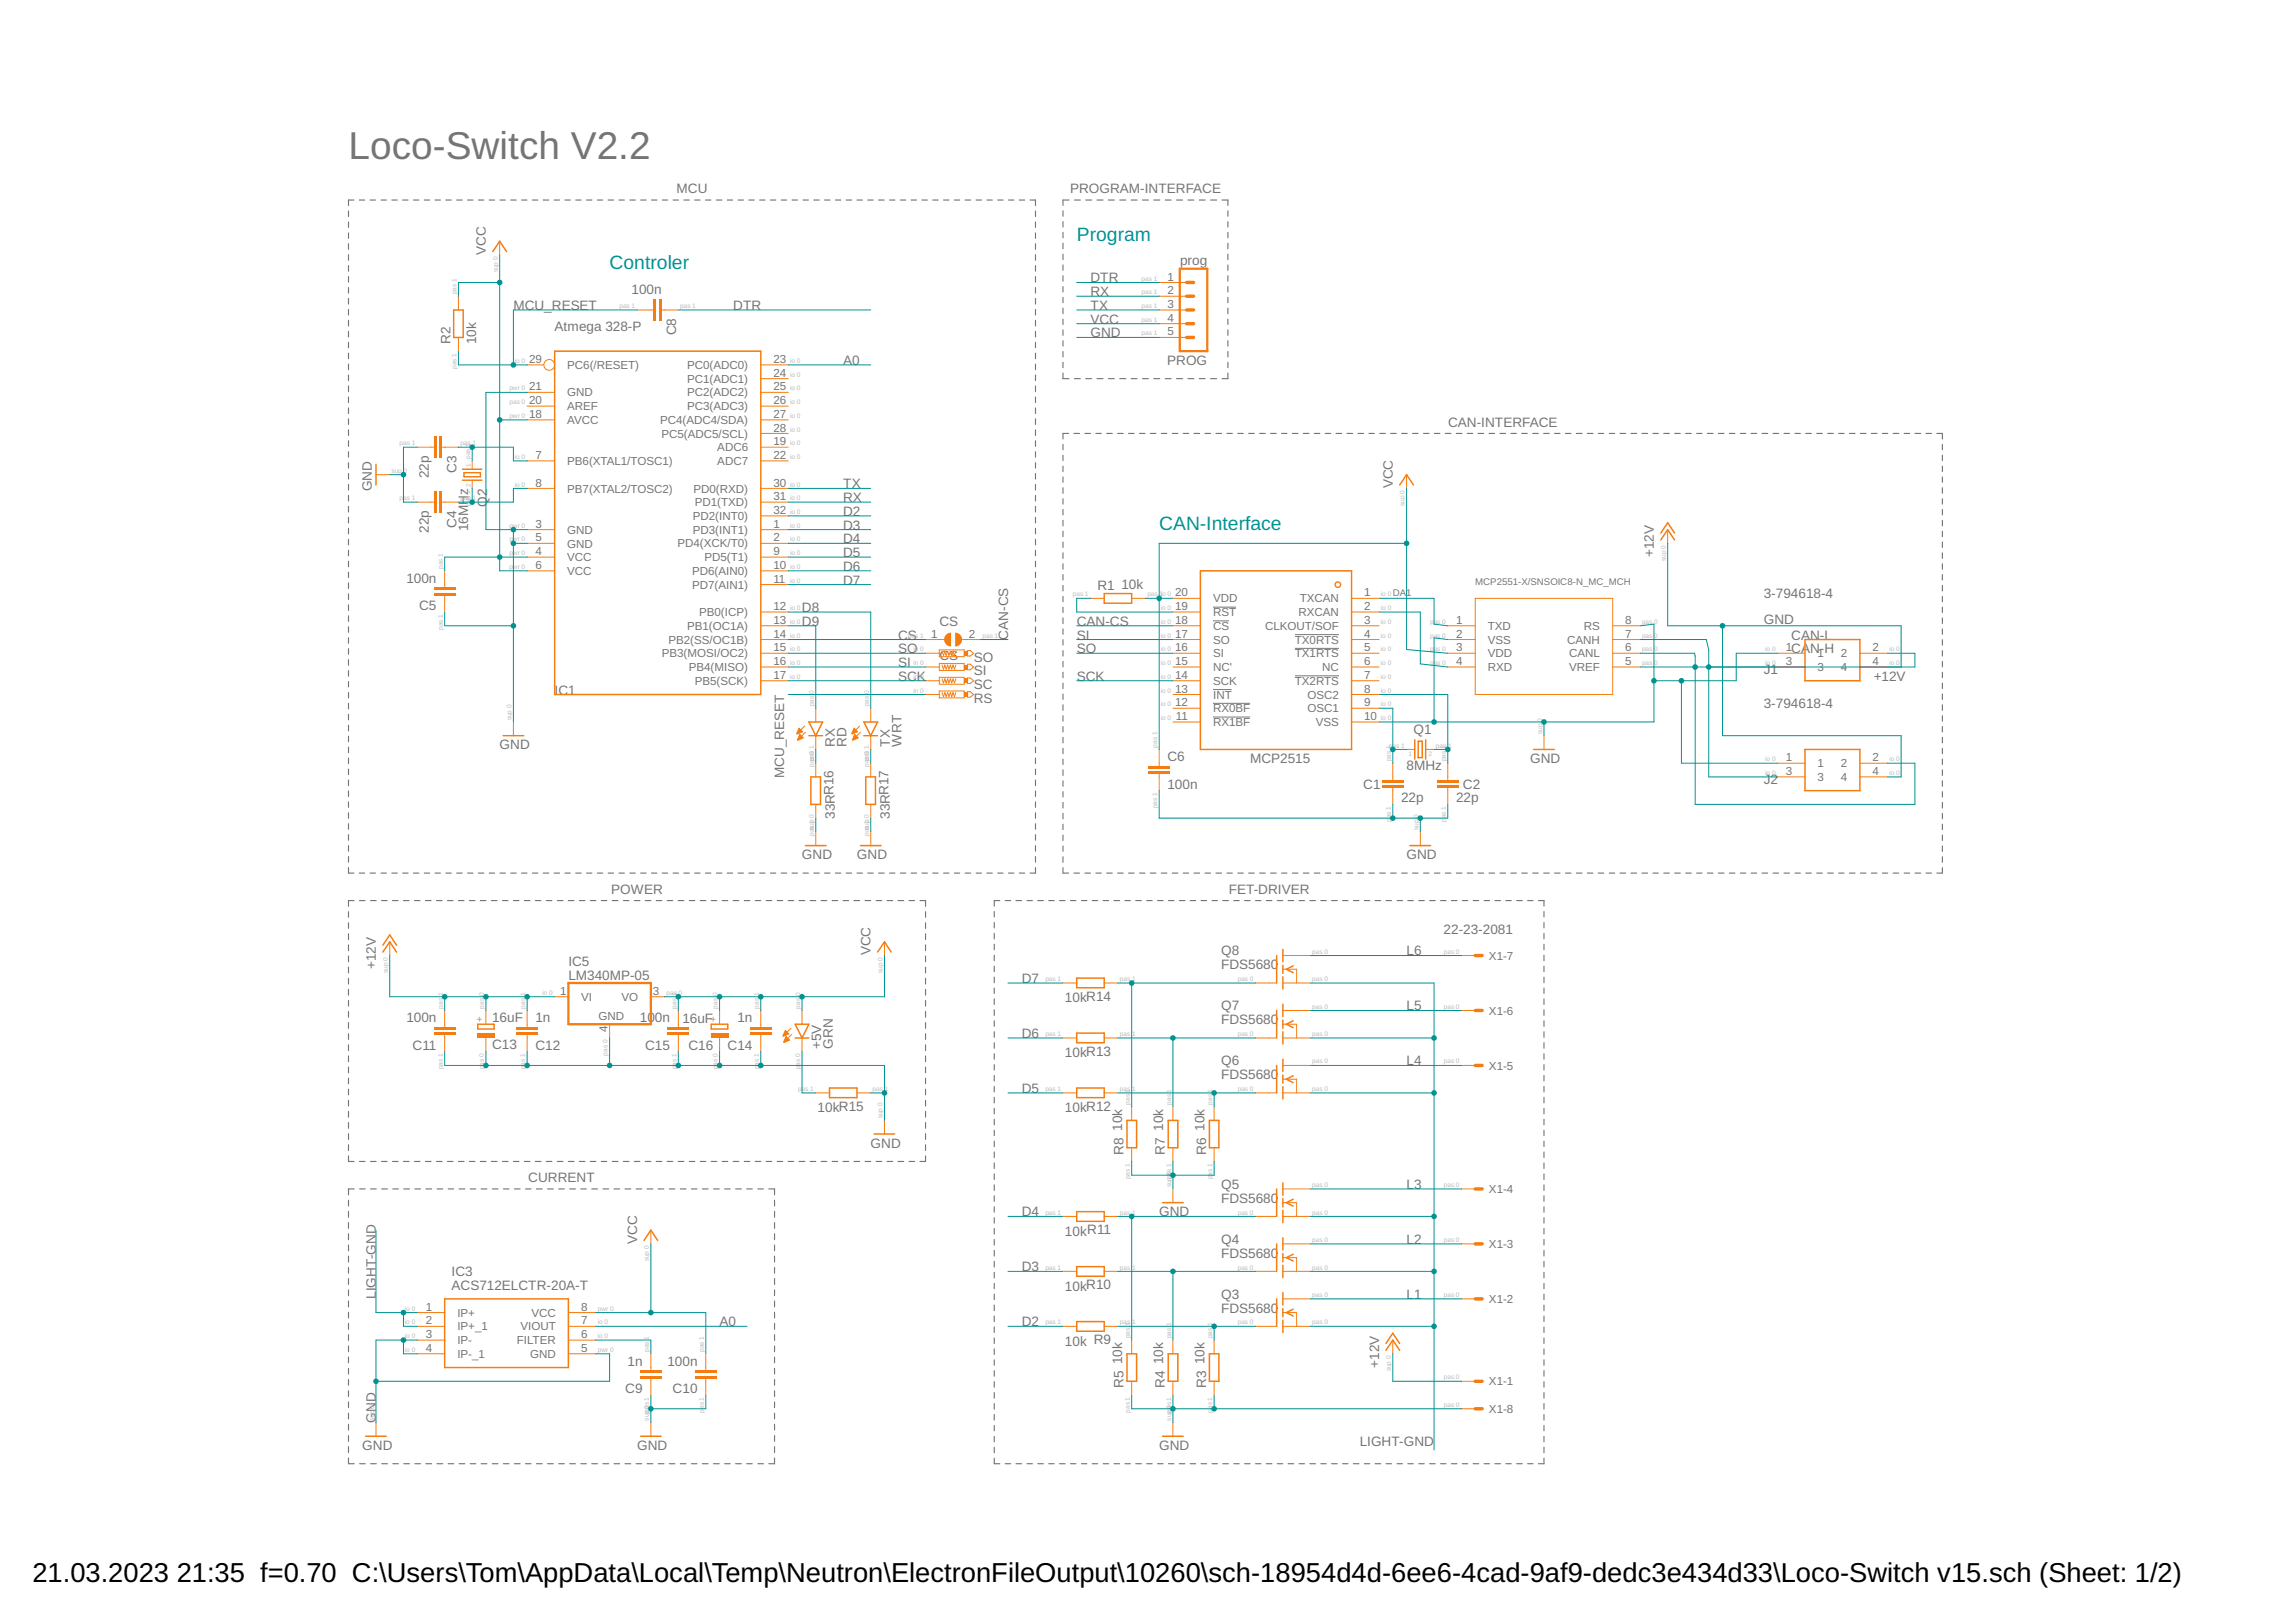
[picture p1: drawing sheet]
<svg xmlns="http://www.w3.org/2000/svg" width="297mm" height="210mm" viewBox="0 0 297 210" stroke-linecap="round" stroke-linejoin="round" font-family="sans-serif">
<defs><g id="words">
<text font-size="5" fill="#757575" x="45.1" y="20.6">Loco-Switch V2.2</text>
<g font-size="3.5">
<text x="4.2" y="204.7">21.03.2023</text>
<text x="22.9" y="204.7">21:35 f=0.70 C:\Users\Tom\AppData\Local\Temp\Neutron\ElectronFileOutput\10260\sch-18954d4d-6ee6-4cad-9af9-dedc3e434d33\Loco-Switch v15.sch (Sheet: 1/2)</text>
</g>
<g font-size="2.5" fill="#009292">
<text x="78.9" y="34.8">Controler</text>
<text x="139.3" y="31.2">Program</text>
<text x="150" y="68.5">CAN-Interface</text>
</g>
<g font-size="1.8" fill="#757575">
<text x="87.5" y="25">MCU</text>
<text x="138.4" y="25">PROGRAM-INTERFACE</text>
<text x="62.9" y="33" transform="rotate(-90 62.9 33)">VCC</text>
<text x="152.7" y="34.2">prog</text>
<text x="66.4" y="40.1">MCU_RESET</text>
<text x="81.7" y="38.1">100n</text>
<text x="94.9" y="40.1">DTR</text>
<text x="141.1" y="41.9">VCC</text>
<text x="141.1" y="36.5">DTR</text>
<text x="141.1" y="40.1">TX</text>
<text x="141.1" y="38.3">RX</text>
<text x="58.3" y="44.5" transform="rotate(-90 58.3 44.5)">R2</text>
<text x="61.6" y="44.5" transform="rotate(-90 61.6 44.5)">10k</text>
<text x="71.8" y="42.8">Atmega 328-P</text>
<text x="87.5" y="43.4" transform="rotate(-90 87.5 43.4)">C8</text>
<text x="109.1" y="47.2">A0</text>
<text x="141.1" y="43.7">GND</text>
<text x="151" y="47.2">PROG</text>
<text x="187.3" y="55.2">CAN-INTERFACE</text>
<text x="48.1" y="63.6" transform="rotate(-90 48.1 63.6)">GND</text>
<text x="55.5" y="61.9" transform="rotate(-90 55.5 61.9)">22p</text>
<text x="59" y="61.2" transform="rotate(-90 59 61.2)">C3</text>
<text x="63" y="65.6" transform="rotate(-90 63 65.6)">Q2</text>
<text x="109.1" y="63.2">TX</text>
<text x="109.1" y="65">RX</text>
<text x="180.2" y="63.2" transform="rotate(-90 180.2 63.2)">VCC</text>
<text x="55.5" y="69" transform="rotate(-90 55.5 69)">22p</text>
<text x="59" y="68.3" transform="rotate(-90 59 68.3)">C4</text>
<text x="60.6" y="68.7" transform="rotate(-90 60.6 68.7)">16MHz</text>
<text x="109.1" y="66.8">D2</text>
<text x="109.1" y="68.5">D3</text>
<text x="109.1" y="70.3">D4</text>
<text x="52.6" y="75.4">100n</text>
<text x="109.1" y="72.1">D5</text>
<text x="109.1" y="73.9">D6</text>
<text x="109.1" y="75.7">D7</text>
<text x="142" y="76.4">R1</text>
<text x="145.1" y="76.2">10k</text>
<text x="214" y="72.1" transform="rotate(-90 214 72.1)">+12V</text>
<text x="228.2" y="77.4">3-794618-4</text>
<text x="54.2" y="78.9">C5</text>
<text x="103.8" y="81">D9</text>
<text x="103.8" y="79.2">D8</text>
<text x="116.2" y="82.8">CS</text>
<text x="121.5" y="81">CS</text>
<text x="130.4" y="82.8" transform="rotate(-90 130.4 82.8)">CAN-CS</text>
<text x="139.3" y="82.8">SI</text>
<text x="139.3" y="81">CAN-CS</text>
<text x="228.2" y="80.8">GND</text>
<text x="231.7" y="82.8">CAN-L</text>
<text x="71.8" y="89.9">IC1</text>
<text x="116.2" y="84.5">SO</text>
<text x="116.2" y="86.3">SI</text>
<text x="116.2" y="88.1">SCK</text>
<text x="121.5" y="85.4">CS</text>
<text x="126" y="85.6">SO</text>
<text x="126" y="87.4">SI</text>
<text x="126" y="89.2">SC</text>
<text x="139.3" y="84.5">SO</text>
<text x="139.3" y="88.1">SCK</text>
<text x="228.2" y="87.2">J1</text>
<text x="231.7" y="84.5">CAN-H</text>
<text x="242.4" y="88.1">+12V</text>
<text x="126" y="90.9">RS</text>
<text x="182.9" y="94.9">Q1</text>
<text x="228.2" y="91.7">3-794618-4</text>
<text x="64.6" y="97">GND</text>
<text x="101.4" y="100.7" transform="rotate(-90 101.4 100.7)">MCU_RESET</text>
<text x="108" y="96.6" transform="rotate(-90 108 96.6)">RX</text>
<text x="109.5" y="96.6" transform="rotate(-90 109.5 96.6)">RD</text>
<text x="115.1" y="96.6" transform="rotate(-90 115.1 96.6)">TX</text>
<text x="116.6" y="96.6" transform="rotate(-90 116.6 96.6)">WRT</text>
<text x="151" y="98.5">C6</text>
<text x="161.7" y="98.8">MCP2515</text>
<text x="182" y="99.7">8MHz</text>
<text x="198" y="98.8">GND</text>
<text x="228.2" y="101.4">J2</text>
<text x="108" y="106" transform="rotate(-90 108 106)">33RR16</text>
<text x="115.1" y="106" transform="rotate(-90 115.1 106)">33RR17</text>
<text x="151" y="102.1">100n</text>
<text x="176.4" y="102.1">C1</text>
<text x="181.3" y="103.8">22p</text>
<text x="188.4" y="103.8">22p</text>
<text x="189.3" y="102.1">C2</text>
<text x="103.8" y="111.2">GND</text>
<text x="110.9" y="111.2">GND</text>
<text x="182" y="111.2">GND</text>
<text x="79.1" y="115.7">POWER</text>
<text x="159" y="115.7">FET-DRIVER</text>
<text x="48.6" y="125.4" transform="rotate(-90 48.6 125.4)">+12V</text>
<text x="73.5" y="125">IC5</text>
<text x="112.6" y="123.7" transform="rotate(-90 112.6 123.7)">VCC</text>
<text x="158" y="125.4">FDS5680</text>
<text x="158" y="123.7">Q8</text>
<text x="182" y="123.7">L6</text>
<text x="186.8" y="120.9">22-23-2081</text>
<text x="73.5" y="126.8">LM340MP-05</text>
<text x="132.2" y="127.2">D7</text>
<text x="137.8" y="129.7">10kR14</text>
<text x="158" y="130.8">Q7</text>
<text x="182" y="130.8">L5</text>
<text x="52.6" y="132.3">100n</text>
<text x="53.4" y="135.8">C11</text>
<text x="63.7" y="132.2">16uF</text>
<text x="63.7" y="135.8">C13</text>
<text x="69.3" y="132.3">1n</text>
<text x="69.3" y="135.8">C12</text>
<text x="82.8" y="132.3">100n</text>
<text x="83.5" y="135.8">C15</text>
<text x="88.3" y="132.3">16uF</text>
<text x="89.1" y="135.9">C16</text>
<text x="94.1" y="135.8">C14</text>
<text x="95.4" y="132.3">1n</text>
<text x="106.2" y="135.7" transform="rotate(-90 106.2 135.7)">+5V</text>
<text x="107.8" y="135.7" transform="rotate(-90 107.8 135.7)">GRN</text>
<text x="132.2" y="134.3">D6</text>
<text x="137.8" y="136.8">10kR13</text>
<text x="158" y="132.5">FDS5680</text>
<text x="158" y="137.9">Q6</text>
<text x="182" y="137.9">L4</text>
<text x="105.8" y="143.9">10kR15</text>
<text x="132.2" y="141.4">D5</text>
<text x="137.8" y="143.9">10kR12</text>
<text x="158" y="139.6">FDS5680</text>
<text x="112.6" y="148.5">GND</text>
<text x="145.2" y="146.3" transform="rotate(-90 145.2 146.3)">10k</text>
<text x="145.4" y="149.4" transform="rotate(-90 145.4 149.4)">R8</text>
<text x="150.5" y="146.3" transform="rotate(-90 150.5 146.3)">10k</text>
<text x="150.7" y="149.4" transform="rotate(-90 150.7 149.4)">R7</text>
<text x="155.8" y="146.3" transform="rotate(-90 155.8 146.3)">10k</text>
<text x="156" y="149.4" transform="rotate(-90 156 149.4)">R6</text>
<text x="68.3" y="153">CURRENT</text>
<text x="158" y="155.6">FDS5680</text>
<text x="158" y="153.9">Q5</text>
<text x="182" y="153.9">L3</text>
<text x="82.4" y="161" transform="rotate(-90 82.4 161)">VCC</text>
<text x="132.2" y="157.4">D4</text>
<text x="137.8" y="159.9">10kR11</text>
<text x="150" y="157.4">GND</text>
<text x="158" y="161">Q4</text>
<text x="182" y="161">L2</text>
<text x="58.4" y="166.9">ACS712ELCTR-20A-T</text>
<text x="58.4" y="165.1">IC3</text>
<text x="132.2" y="164.5">D3</text>
<text x="137.8" y="167">10kR10</text>
<text x="158" y="162.8">FDS5680</text>
<text x="48.6" y="168.1" transform="rotate(-90 48.6 168.1)">LIGHT-GND</text>
<text x="93.1" y="171.6">A0</text>
<text x="132.2" y="171.6">D2</text>
<text x="158" y="169.9">FDS5680</text>
<text x="158" y="168.1">Q3</text>
<text x="182" y="168.1">L1</text>
<text x="81.2" y="176.7">1n</text>
<text x="86.3" y="176.7">100n</text>
<text x="137.8" y="174.1">10k R9</text>
<text x="145.2" y="176.5" transform="rotate(-90 145.2 176.5)">10k</text>
<text x="145.4" y="179.6" transform="rotate(-90 145.4 179.6)">R5</text>
<text x="150.5" y="176.5" transform="rotate(-90 150.5 176.5)">10k</text>
<text x="150.7" y="179.6" transform="rotate(-90 150.7 179.6)">R4</text>
<text x="155.8" y="176.5" transform="rotate(-90 155.8 176.5)">10k</text>
<text x="156" y="179.6" transform="rotate(-90 156 179.6)">R3</text>
<text x="178.4" y="177" transform="rotate(-90 178.4 177)">+12V</text>
<text x="48.6" y="184.1" transform="rotate(-90 48.6 184.1)">GND</text>
<text x="80.9" y="180.3">C9</text>
<text x="87" y="180.3">C10</text>
<text x="46.9" y="187.6">GND</text>
<text x="82.4" y="187.6">GND</text>
<text x="150" y="187.6">GND</text>
<text x="175.9" y="187.1">LIGHT-GND</text>
</g>
<g font-size="1.5" fill="#757575">
<text x="151.1" y="36.3">1</text>
<text x="151.1" y="38.1">2</text>
<text x="151.1" y="39.9">3</text>
<text x="151.1" y="41.6">4</text>
<text x="68.5" y="47">29</text>
<text x="73.4" y="47.7">PC6(/RESET)</text>
<text x="88.9" y="47.7">PC0(ADC0)</text>
<text x="100.1" y="47">23</text>
<text x="151.1" y="43.4">5</text>
<text x="68.5" y="50.5">21</text>
<text x="68.5" y="52.3">20</text>
<text x="73.4" y="51.3">GND</text>
<text x="73.4" y="53.1">AREF</text>
<text x="88.9" y="53.1">PC3(ADC3)</text>
<text x="88.9" y="51.3">PC2(ADC2)</text>
<text x="88.9" y="49.5">PC1(ADC1)</text>
<text x="100.1" y="52.3">26</text>
<text x="100.1" y="50.5">25</text>
<text x="100.1" y="48.7">24</text>
<text x="68.5" y="54.1">18</text>
<text x="69.3" y="59.4">7</text>
<text x="73.4" y="54.9">AVCC</text>
<text x="85.4" y="54.8">PC4(ADC4/SDA)</text>
<text x="85.6" y="56.6">PC5(ADC5/SCL)</text>
<text x="92.8" y="58.4">ADC6</text>
<text x="100.1" y="59.4">22</text>
<text x="100.1" y="57.6">19</text>
<text x="100.1" y="55.9">28</text>
<text x="100.1" y="54.1">27</text>
<text x="69.3" y="63">8</text>
<text x="73.4" y="63.7">PB7(XTAL2/TOSC2)</text>
<text x="73.4" y="60.2">PB6(XTAL1/TOSC1)</text>
<text x="89.7" y="63.7">PD0(RXD)</text>
<text x="89.9" y="65.5">PD1(TXD)</text>
<text x="92.8" y="60.2">ADC7</text>
<text x="100.1" y="64.7">31</text>
<text x="100.1" y="63">30</text>
<text x="69.3" y="68.3">3</text>
<text x="69.3" y="70.1">5</text>
<text x="69.3" y="71.9">4</text>
<text x="73.4" y="69.1">GND</text>
<text x="73.4" y="70.9">GND</text>
<text x="87.6" y="70.8">PD4(XCK/T0)</text>
<text x="89.6" y="69.1">PD3(INT1)</text>
<text x="89.6" y="67.3">PD2(INT0)</text>
<text x="100.1" y="71.9">9</text>
<text x="100.1" y="70.1">2</text>
<text x="100.1" y="68.3">1</text>
<text x="100.1" y="66.5">32</text>
<text x="69.3" y="73.6">6</text>
<text x="73.4" y="72.6">VCC</text>
<text x="73.4" y="74.4">VCC</text>
<text x="89.5" y="76.2">PD7(AIN1)</text>
<text x="89.5" y="74.4">PD6(AIN0)</text>
<text x="91.1" y="72.6">PD5(T1)</text>
<text x="100.1" y="75.4">11</text>
<text x="100.1" y="73.6">10</text>
<text x="152" y="77.2">20</text>
<text x="156.9" y="78">VDD</text>
<text x="168.2" y="78">TXCAN</text>
<text x="176.5" y="77.2">1</text>
<text x="86.5" y="83.3">PB2(SS/OC1B)</text>
<text x="88.9" y="81.5">PB1(OC1A)</text>
<text x="90.5" y="79.7">PB0(ICP)</text>
<text x="100.1" y="82.5">14</text>
<text x="100.1" y="80.7">13</text>
<text x="100.1" y="79">12</text>
<text x="120.5" y="82.5">1</text>
<text x="125.3" y="82.5">2</text>
<text x="152" y="82.5">17</text>
<text x="152" y="80.7">18</text>
<text x="152" y="79">19</text>
<text x="156.9" y="83.3">SO</text>
<text x="156.9" y="81.5">CS</text>
<text x="156.9" y="79.7">RST</text>
<text x="163.7" y="81.5">CLKOUT/SOF</text>
<text x="167.5" y="83.3">TX0RTS</text>
<text x="168" y="79.7">RXCAN</text>
<text x="176.5" y="79">2</text>
<text x="176.5" y="80.7">3</text>
<text x="176.5" y="82.5">4</text>
<text x="188.4" y="80.7">1</text>
<text x="188.4" y="82.5">2</text>
<text x="192.5" y="81.5">TXD</text>
<text x="192.5" y="83.3">VSS</text>
<text x="202.8" y="83.3">CANH</text>
<text x="204.9" y="81.5">RS</text>
<text x="210.3" y="82.5">7</text>
<text x="210.3" y="80.7">8</text>
<text x="85.6" y="85.1">PB3(MOSI/OC2)</text>
<text x="89.1" y="86.8">PB4(MISO)</text>
<text x="89.9" y="88.6">PB5(SCK)</text>
<text x="100.1" y="87.8">17</text>
<text x="100.1" y="86.1">16</text>
<text x="100.1" y="84.3">15</text>
<text x="152" y="89.6">13</text>
<text x="152" y="87.8">14</text>
<text x="152" y="86.1">15</text>
<text x="152" y="84.3">16</text>
<text x="156.9" y="88.6">SCK</text>
<text x="156.9" y="86.9">NC'</text>
<text x="156.9" y="85.1">SI</text>
<text x="167.5" y="85.1">TX1RTS</text>
<text x="167.5" y="88.6">TX2RTS</text>
<text x="171.1" y="86.8">NC</text>
<text x="176.5" y="84.3">5</text>
<text x="176.5" y="86.1">6</text>
<text x="176.5" y="87.8">7</text>
<text x="176.5" y="89.6">8</text>
<text x="188.4" y="84.3">3</text>
<text x="188.4" y="86.1">4</text>
<text x="192.5" y="85.1">VDD</text>
<text x="192.5" y="86.9">RXD</text>
<text x="203" y="86.8">VREF</text>
<text x="203" y="85.1">CANL</text>
<text x="210.3" y="86.1">5</text>
<text x="210.3" y="84.3">6</text>
<text x="231.1" y="84.3">1</text>
<text x="231.1" y="86.1">3</text>
<text x="235.2" y="85.1">1</text>
<text x="235.2" y="86.9">3</text>
<text x="238.2" y="85.1">2</text>
<text x="238.2" y="86.8">4</text>
<text x="242.3" y="84.3">2</text>
<text x="242.3" y="86.1">4</text>
<text x="152" y="91.4">12</text>
<text x="152.1" y="93.2">11</text>
<text x="156.9" y="94">RX1BF</text>
<text x="156.9" y="92.2">RX0BF</text>
<text x="156.9" y="90.4">INT</text>
<text x="169.2" y="90.4">OSC2</text>
<text x="169.2" y="92.2">OSC1</text>
<text x="170.2" y="94">VSS</text>
<text x="176.5" y="91.4">9</text>
<text x="176.5" y="93.2">10</text>
<text x="231.1" y="98.5">1</text>
<text x="231.1" y="100.3">3</text>
<text x="235.2" y="99.3">1</text>
<text x="235.2" y="101.1">3</text>
<text x="238.2" y="99.3">2</text>
<text x="238.2" y="101.1">4</text>
<text x="242.3" y="98.5">2</text>
<text x="242.3" y="100.3">4</text>
<text x="192.6" y="124.2">X1-7</text>
<text x="72.5" y="128.7">1</text>
<text x="75.2" y="129.5">VI</text>
<text x="80.4" y="129.5">VO</text>
<text x="84.4" y="128.7">3</text>
<text x="192.6" y="131.3">X1-6</text>
<text x="77.4" y="132">GND</text>
<text x="78.6" y="133.6" transform="rotate(-90 78.6 133.6)">4</text>
<text x="192.6" y="138.4">X1-5</text>
<text x="192.6" y="154.4">X1-4</text>
<text x="192.6" y="161.5">X1-3</text>
<text x="55.1" y="169.6">1</text>
<text x="55.1" y="171.4">2</text>
<text x="55.1" y="173.2">3</text>
<text x="59.2" y="170.4">IP+</text>
<text x="59.2" y="172.2">IP+_1</text>
<text x="59.2" y="174">IP-</text>
<text x="66.9" y="173.9">FILTER</text>
<text x="67.3" y="172.2">VIOUT</text>
<text x="68.7" y="170.4">VCC</text>
<text x="75.2" y="169.6">8</text>
<text x="75.2" y="171.4">7</text>
<text x="75.2" y="173.2">6</text>
<text x="192.6" y="168.6">X1-2</text>
<text x="55.1" y="175">4</text>
<text x="59.2" y="175.7">IP-_1</text>
<text x="68.6" y="175.7">GND</text>
<text x="75.2" y="175">5</text>
<text x="192.6" y="179.3">X1-1</text>
<text x="192.6" y="182.8">X1-8</text>
</g>
<g font-size="1.2" fill="#757575">
<text x="180.2" y="77.1">DA1</text>
<text x="190.9" y="75.7">MCP2551-X/SNSOIC8-N_MC_MCH</text>
</g>
<g font-size="1.2" fill="#f57c10">
<text x="62.5" y="132.3" transform="rotate(-90 62.5 132.3)">+</text>
<text x="92.7" y="132.3" transform="rotate(-90 92.7 132.3)">+</text>
</g>
<g font-size=".8" fill="#bbb">
<text x="64.4" y="35.3" transform="rotate(-90 64.4 35.3)">sup 0</text>
<text x="59.1" y="38.1" transform="rotate(-90 59.1 38.1)">pas 1</text>
<text x="80.1" y="39.9">pas 1</text>
<text x="88" y="39.9">pas 1</text>
<text x="147.7" y="36.3">pas 1</text>
<text x="147.7" y="38.1">pas 1</text>
<text x="147.7" y="39.9">pas 1</text>
<text x="147.7" y="41.6">pas 1</text>
<text x="59.1" y="47.7" transform="rotate(-90 59.1 47.7)">pas 1</text>
<text x="66.6" y="47">io 0</text>
<text x="102.2" y="47">io 0</text>
<text x="147.7" y="43.4">pas 1</text>
<text x="65.9" y="50.5">pwr 0</text>
<text x="65.9" y="52.3">pas 0</text>
<text x="102.2" y="52.3">io 0</text>
<text x="102.2" y="50.5">io 0</text>
<text x="102.2" y="48.7">io 0</text>
<text x="51.7" y="57.6">pas 1</text>
<text x="59.6" y="57.6">pas 1</text>
<text x="65.9" y="54.1">pwr 0</text>
<text x="66.6" y="59.4">io 0</text>
<text x="102.2" y="59.4">io 0</text>
<text x="102.2" y="57.6">io 0</text>
<text x="102.2" y="54.1">io 0</text>
<text x="50.7" y="61.2">sup</text>
<text x="51.7" y="64.7">pas 1</text>
<text x="52.2" y="61.2">0</text>
<text x="59.6" y="64.7">pas 1</text>
<text x="60.8" y="65.5" transform="rotate(-90 60.8 65.5)">pas 1</text>
<text x="60.9" y="63" transform="rotate(-90 60.9 63)">2</text>
<text x="60.9" y="60.4" transform="rotate(-90 60.9 60.4)">1 pas 1</text>
<text x="66.6" y="63">io 0</text>
<text x="102.2" y="64.7">io 0</text>
<text x="181.7" y="65.5" transform="rotate(-90 181.7 65.5)">sup 0</text>
<text x="65.9" y="68.3">pwr 0</text>
<text x="65.9" y="70.1">pwr 0</text>
<text x="65.9" y="71.9">pwr 0</text>
<text x="102.2" y="71.9">io 0</text>
<text x="102.2" y="70.1">io 0</text>
<text x="102.2" y="68.3">io 0</text>
<text x="102.2" y="66.5">io 0</text>
<text x="57.3" y="73.6" transform="rotate(-90 57.3 73.6)">pas 1</text>
<text x="65.9" y="73.6">pwr 0</text>
<text x="102.2" y="75.4">io 0</text>
<text x="102.2" y="73.6">io 0</text>
<text x="138.8" y="77.2">pas 1</text>
<text x="148.4" y="77.2">pas</text>
<text x="150" y="77.2">1io 0</text>
<text x="178.7" y="77.2">io 0</text>
<text x="215.5" y="72.6" transform="rotate(-90 215.5 72.6)">sup 0</text>
<text x="57.3" y="81.5" transform="rotate(-90 57.3 81.5)">pas 1</text>
<text x="102.2" y="82.5">io 0</text>
<text x="102.2" y="80.7">io 0</text>
<text x="102.2" y="79">io 0</text>
<text x="117.5" y="82.5">pas 1</text>
<text x="127.1" y="82.5">pas 1</text>
<text x="150.2" y="82.5">io 0</text>
<text x="150.2" y="80.7">io 0</text>
<text x="150.2" y="79">io 0</text>
<text x="178.7" y="79">io 0</text>
<text x="178.7" y="80.7">io 0</text>
<text x="178.7" y="82.5">io 0</text>
<text x="185" y="80.7">pas 0</text>
<text x="185" y="82.5">pas 0</text>
<text x="212.4" y="82.5">pas</text>
<text x="212.4" y="80.7">pas 0</text>
<text x="214" y="82.5">0</text>
<text x="102.2" y="87.8">io 0</text>
<text x="102.2" y="86.1">io 0</text>
<text x="102.2" y="84.3">io 0</text>
<text x="105.3" y="89.8" transform="rotate(-90 105.3 89.8)">0</text>
<text x="112.4" y="89.8" transform="rotate(-90 112.4 89.8)">0</text>
<text x="118.2" y="84.3">in 0</text>
<text x="118.2" y="86.1">in 0</text>
<text x="118.2" y="87.8">in 0</text>
<text x="118.2" y="89.6">in 0</text>
<text x="150.2" y="89.6">io 0</text>
<text x="150.2" y="87.8">io 0</text>
<text x="150.2" y="86.1">io 0</text>
<text x="150.2" y="84.3">io 0</text>
<text x="178.7" y="86.1">io 0</text>
<text x="178.7" y="87.8">io 0</text>
<text x="178.7" y="89.6">io 0</text>
<text x="185" y="84.3">pas 0</text>
<text x="185" y="86.1">pas 0</text>
<text x="212.4" y="86.1">pas</text>
<text x="212.4" y="84.3">pas</text>
<text x="214" y="86.1">0</text>
<text x="214" y="84.3">0</text>
<text x="228.4" y="84.3">io 0</text>
<text x="228.4" y="86.1">io 0</text>
<text x="244.4" y="84.3">io 0</text>
<text x="244.4" y="86.1">io 0</text>
<text x="66.2" y="93.2" transform="rotate(-90 66.2 93.2)">sup 0</text>
<text x="105.3" y="91.4" transform="rotate(-90 105.3 91.4)">pas</text>
<text x="112.4" y="91.4" transform="rotate(-90 112.4 91.4)">pas</text>
<text x="150.2" y="93.2">io 0</text>
<text x="150.2" y="91.4">io 0</text>
<text x="178.7" y="91.4">io 0</text>
<text x="178.7" y="93.2">io 0</text>
<text x="199.5" y="95" transform="rotate(-90 199.5 95)">sup</text>
<text x="199.5" y="93.4" transform="rotate(-90 199.5 93.4)">0</text>
<text x="105.3" y="99.3" transform="rotate(-90 105.3 99.3)">papsa0s 1</text>
<text x="112.4" y="99.3" transform="rotate(-90 112.4 99.3)">papsa0s 1</text>
<text x="149.7" y="96.7" transform="rotate(-90 149.7 96.7)">pas 1</text>
<text x="179.7" y="96.7">pas 1</text>
<text x="179.9" y="98.5" transform="rotate(-90 179.9 98.5)">pas 1</text>
<text x="182.2" y="97.8">1</text>
<text x="184.8" y="97.8">2</text>
<text x="185.8" y="96.7">pas</text>
<text x="187.1" y="98.5" transform="rotate(-90 187.1 98.5)">pas 1</text>
<text x="187.3" y="96.7">1</text>
<text x="228.4" y="98.5">io 0</text>
<text x="228.4" y="100.3">io 0</text>
<text x="244.4" y="98.5">io 0</text>
<text x="244.4" y="100.3">io 0</text>
<text x="105.3" y="106.6" transform="rotate(-90 105.3 106.6)">p 0</text>
<text x="112.4" y="106.6" transform="rotate(-90 112.4 106.6)">p 0</text>
<text x="149.7" y="104.6" transform="rotate(-90 149.7 104.6)">pas 1</text>
<text x="179.9" y="106.4" transform="rotate(-90 179.9 106.4)">pas 1</text>
<text x="183.5" y="107.4" transform="rotate(-90 183.5 107.4)">sup</text>
<text x="183.5" y="105.9" transform="rotate(-90 183.5 105.9)">0</text>
<text x="187.1" y="106.4" transform="rotate(-90 187.1 106.4)">pas 1</text>
<text x="105.3" y="108.2" transform="rotate(-90 105.3 108.2)">passu1</text>
<text x="112.4" y="108.2" transform="rotate(-90 112.4 108.2)">passu1</text>
<text x="50.2" y="125.9" transform="rotate(-90 50.2 125.9)">sup 0</text>
<text x="114.2" y="125.9" transform="rotate(-90 114.2 125.9)">sup 0</text>
<text x="169.8" y="123.4">pas 0</text>
<text x="186.8" y="123.4">pas 0</text>
<text x="57.3" y="130.5" transform="rotate(-90 57.3 130.5)">pas</text>
<text x="57.3" y="128.9" transform="rotate(-90 57.3 128.9)">1</text>
<text x="62.6" y="130.5" transform="rotate(-90 62.6 130.5)">pas</text>
<text x="62.6" y="128.9" transform="rotate(-90 62.6 128.9)">0</text>
<text x="67.9" y="130.5" transform="rotate(-90 67.9 130.5)">pas</text>
<text x="67.9" y="128.9" transform="rotate(-90 67.9 128.9)">1</text>
<text x="70.2" y="128.7">in 0</text>
<text x="86.2" y="128.7">pas 0</text>
<text x="87.5" y="130.5" transform="rotate(-90 87.5 130.5)">pas 1</text>
<text x="92.8" y="130.5" transform="rotate(-90 92.8 130.5)">pas</text>
<text x="92.8" y="128.9" transform="rotate(-90 92.8 128.9)">0</text>
<text x="98.2" y="130.5" transform="rotate(-90 98.2 130.5)">pas</text>
<text x="98.2" y="128.9" transform="rotate(-90 98.2 128.9)">1</text>
<text x="103.5" y="130.5" transform="rotate(-90 103.5 130.5)">pas</text>
<text x="103.5" y="128.9" transform="rotate(-90 103.5 128.9)">0</text>
<text x="135.2" y="127">pas 1</text>
<text x="144.9" y="127">pas 1</text>
<text x="160.1" y="127">pas 0</text>
<text x="169.8" y="130.5">pas 0</text>
<text x="169.8" y="127">pas 0</text>
<text x="186.8" y="130.5">pas 0</text>
<text x="78.6" y="136.6" transform="rotate(-90 78.6 136.6)">pas 0</text>
<text x="135.2" y="134.1">pas 1</text>
<text x="144.9" y="134.1">pas</text>
<text x="146.5" y="134.1">1</text>
<text x="160.1" y="134.1">pas 0</text>
<text x="169.8" y="137.6">pas 0</text>
<text x="169.8" y="134.1">pas 0</text>
<text x="186.8" y="137.6">pas 0</text>
<text x="57.3" y="138.4" transform="rotate(-90 57.3 138.4)">pas 1</text>
<text x="62.6" y="138.4" transform="rotate(-90 62.6 138.4)">pas 0</text>
<text x="67.9" y="138.4" transform="rotate(-90 67.9 138.4)">pas 1</text>
<text x="87.5" y="138.4" transform="rotate(-90 87.5 138.4)">pas 1</text>
<text x="92.8" y="138.4" transform="rotate(-90 92.8 138.4)">pas 0</text>
<text x="98.2" y="138.4" transform="rotate(-90 98.2 138.4)">pas 1</text>
<text x="103.2" y="141.2">pas 1</text>
<text x="103.5" y="138.4" transform="rotate(-90 103.5 138.4)">pas 0</text>
<text x="112.9" y="141.2">pas</text>
<text x="114.5" y="141.2">1</text>
<text x="135.2" y="141.2">pas 1</text>
<text x="144.9" y="141.2">pas</text>
<text x="146.2" y="143" transform="rotate(-90 146.2 143)">pas</text>
<text x="146.2" y="141.4" transform="rotate(-90 146.2 141.4)">1</text>
<text x="151.5" y="143" transform="rotate(-90 151.5 143)">pas</text>
<text x="151.5" y="141.4" transform="rotate(-90 151.5 141.4)">1</text>
<text x="156.8" y="143" transform="rotate(-90 156.8 143)">pas</text>
<text x="156.8" y="141.4" transform="rotate(-90 156.8 141.4)">1</text>
<text x="160.1" y="141.2">pas 0</text>
<text x="169.8" y="141.2">pas 0</text>
<text x="114.2" y="144.7" transform="rotate(-90 114.2 144.7)">sup 0</text>
<text x="146.2" y="152.6" transform="rotate(-90 146.2 152.6)">pas 1</text>
<text x="151.5" y="153.6" transform="rotate(-90 151.5 153.6)">suppas 1</text>
<text x="151.5" y="152.1" transform="rotate(-90 151.5 152.1)">0</text>
<text x="156.8" y="152.6" transform="rotate(-90 156.8 152.6)">pas 1</text>
<text x="169.8" y="153.6">pas 0</text>
<text x="186.8" y="153.6">pas 0</text>
<text x="135.2" y="157.2">pas 1</text>
<text x="144.9" y="157.2">pas 1</text>
<text x="160.1" y="157.2">pas 0</text>
<text x="169.8" y="160.7">pas 0</text>
<text x="169.8" y="157.2">pas 0</text>
<text x="186.8" y="160.7">pas 0</text>
<text x="83.9" y="163.2" transform="rotate(-90 83.9 163.2)">sup 0</text>
<text x="135.2" y="164.3">pas 1</text>
<text x="144.9" y="164.3">pas</text>
<text x="146.5" y="164.3">1</text>
<text x="160.1" y="164.3">pas 0</text>
<text x="169.8" y="167.8">pas 0</text>
<text x="169.8" y="164.3">pas 0</text>
<text x="186.8" y="167.8">pas 0</text>
<text x="52.4" y="169.6">io 0</text>
<text x="52.4" y="171.4">io 0</text>
<text x="52.4" y="173.2">io 0</text>
<text x="77.3" y="169.6">pwr 0</text>
<text x="77.3" y="171.4">io 0</text>
<text x="77.3" y="173.2">io 0</text>
<text x="83.9" y="173.4" transform="rotate(-90 83.9 173.4)">1</text>
<text x="135.2" y="171.4">pas 1</text>
<text x="144.9" y="171.4">pas</text>
<text x="146.2" y="173.2" transform="rotate(-90 146.2 173.2)">pas</text>
<text x="146.2" y="171.6" transform="rotate(-90 146.2 171.6)">1</text>
<text x="151.5" y="173.2" transform="rotate(-90 151.5 173.2)">pas</text>
<text x="151.5" y="171.6" transform="rotate(-90 151.5 171.6)">1</text>
<text x="156.8" y="173.2" transform="rotate(-90 156.8 173.2)">pas</text>
<text x="156.8" y="171.6" transform="rotate(-90 156.8 171.6)">1</text>
<text x="160.1" y="171.4">pas 0</text>
<text x="169.8" y="171.4">pas 0</text>
<text x="52.4" y="175">io 0</text>
<text x="77.3" y="175">pwr 0</text>
<text x="83.9" y="175" transform="rotate(-90 83.9 175)">pas</text>
<text x="91.1" y="175" transform="rotate(-90 91.1 175)">pas 1</text>
<text x="179.9" y="177.5" transform="rotate(-90 179.9 177.5)">sup 0</text>
<text x="186.8" y="178.5">pas 0</text>
<text x="48.4" y="183.8" transform="rotate(-90 48.4 183.8)">sup 0</text>
<text x="83.9" y="183.8" transform="rotate(-90 83.9 183.8)">suppas 1</text>
<text x="83.9" y="182.3" transform="rotate(-90 83.9 182.3)">0</text>
<text x="91.1" y="182.8" transform="rotate(-90 91.1 182.8)">pas 1</text>
<text x="146.2" y="182.8" transform="rotate(-90 146.2 182.8)">pas 1</text>
<text x="151.5" y="183.8" transform="rotate(-90 151.5 183.8)">suppas 1</text>
<text x="151.5" y="182.3" transform="rotate(-90 151.5 182.3)">0</text>
<text x="156.8" y="182.8" transform="rotate(-90 156.8 182.8)">pas 1</text>
<text x="186.8" y="182.1">pas 0</text>
</g>
</g></defs>
<g fill="none" stroke="#757575" stroke-width=".15">
<path d="M45.1 27.3v.7M45.1 28.7v.7M45.1 30.1v.7M45.1 31.5v.8M45.1 33v.7M45.1 34.4v.7M45.1 35.8v.7M45.1 37.2v.7M45.1 38.6v.7M45.8 25.9h-.7v.7M46.5 25.9h.7M47.9 25.9h.7"/>
<path d="M49.3 25.9h.7M50.7 25.9h.7M52.1 25.9h.7M53.5 25.9h.7M54.9 25.9h.7M56.3 25.9h.7M57.7 25.9h.7M59.1 25.9h.7M60.5 25.9h.7M61.9 25.9h.7M63.3 25.9h.7M64.7 25.9h.7"/>
<path d="M66.1 25.9h.7M67.5 25.9h.7M68.9 25.9h.7M70.3 25.9h.7M71.7 25.9h.7M73.1 25.9h.7M74.5 25.9h.7M75.9 25.9h.7M77.3 25.9h.7M78.7 25.9h.7M80.1 25.9h.7M81.5 25.9h.7"/>
<path d="M82.9 25.9h.7M84.3 25.9h.7M85.7 25.9h.7M87.1 25.9h.7M88.5 25.9h.7M89.9 25.9h.7M91.3 25.9h.7M92.7 25.9h.7M94.1 25.9h.7M95.5 25.9h.7M96.9 25.9h.7M98.3 25.9h.7"/>
<path d="M99.7 25.9h.7M101.1 25.9h.7M102.5 25.9h.7M103.9 25.9h.7M105.3 25.9h.7M106.7 25.9h.7M108.1 25.9h.7M109.5 25.9h.7M110.9 25.9h.7M112.3 25.9h.7M113.7 25.9h.7M115.1 25.9h.7"/>
<path d="M116.5 25.9h.7M117.9 25.9h.7M119.3 25.9h.7M120.7 25.9h.7M122.1 25.9h.7M123.5 25.9h.7M124.9 25.9h.7M126.3 25.9h.7M127.7 25.9h.7M129.1 25.9h.7M130.5 25.9h.7M131.9 25.9h.7"/>
<path d="M133.3 25.9h.7v.7M134 27.3v.7M134 28.7v.7M134 30.1v.7M134 31.5v.8M134 33v.7M134 34.4v.7M134 35.8v.7M134 37.2v.7M134 38.6v.7M137.5 27.3v.7M137.5 28.7v.7"/>
<path d="M137.5 30.1v.7M137.5 31.5v.7M137.5 32.9v.7M137.5 34.3v.7M137.5 35.7v.7M137.5 37.1v.7M137.5 38.5v.7M137.5 39.9v.7M138.3 25.9h-.8v.7M139 25.9h.8M140.5 25.9h.7M141.9 25.9h.8"/>
<path d="M143.4 25.9h.8M144.9 25.9h.7M146.3 25.9h.8M147.8 25.9h.8M149.3 25.9h.8M150.7 25.9h.8M152.2 25.9h.8M153.7 25.9h.8M155.2 25.9h.7M156.6 25.9h.8M158.1 25.9h.8v.7M158.9 27.3v.7"/>
<path d="M158.9 28.7v.7M158.9 30.1v.7M158.9 31.5v.7M158.9 32.9v.7M158.9 34.3v.7M158.9 35.7v.7M158.9 37.1v.7M158.9 38.5v.7M158.9 39.9v.7M45.1 40v.8M45.1 41.5v.7M45.1 42.9v.7"/>
<path d="M45.1 44.3v.7M45.1 45.7v.7M45.1 47.1v.7M45.1 48.5v.8M45.1 50v.7M45.1 51.4v.7M45.1 52.8v.7M45.1 54.2v.7M45.1 55.6v.7M45.1 57v.8M45.1 58.5v.7M45.1 59.9v.7"/>
<path d="M134 40v.8M134 41.5v.7M134 42.9v.7M134 44.3v.7M134 45.7v.7M134 47.1v.7M134 48.5v.8M134 50v.7M134 51.4v.7M134 52.8v.7M134 54.2v.7M134 55.6v.7"/>
<path d="M134 57v.8M134 58.5v.7M134 59.9v.7M137.5 41.3v.7M137.5 42.7v.7M137.5 44.1v.7M137.5 45.5v.7M137.5 46.9v.7M137.5 48.3v.7h.8M137.5 57.5v.7M137.5 58.9v.7M138.2 56.1h-.7v.7"/>
<path d="M138.9 56.1h.8M139 49h.8M140.4 56.1h.7M140.5 49h.7M141.8 56.1h.7M141.9 49h.8M143.2 56.1h.7M143.4 49h.8M144.6 56.1h.7M144.9 49h.7M146 56.1h.7M146.3 49h.8"/>
<path d="M147.4 56.1h.7M147.8 49h.8M148.8 56.1h.7M149.3 49h.8M150.2 56.1h.8M150.7 49h.8M151.7 56.1h.7M152.2 49h.8M153.1 56.1h.7M153.7 49h.8M154.5 56.1h.7M155.2 49h.7"/>
<path d="M155.9 56.1h.7M156.6 49h.8M157.3 56.1h.7M158.7 56.1h.7M158.9 41.3v.7M158.9 42.7v.7M158.9 44.1v.7M158.9 45.5v.7M158.9 46.9v.7M158.9 48.3v.7h-.8M160.1 56.1h.7M161.5 56.1h.8"/>
<path d="M163 56.1h.7M164.4 56.1h.7M165.8 56.1h.7M167.2 56.1h.7M168.6 56.1h.7M170 56.1h.8M171.4 56.1h.7M172.8 56.1h.8M174.3 56.1h.7M175.7 56.1h.7M177.1 56.1h.7M178.5 56.1h.7"/>
<path d="M179.9 56.1h.7M181.3 56.1h.8M182.8 56.1h.7M184.2 56.1h.7M185.6 56.1h.7M187 56.1h.7M188.4 56.1h.7M189.8 56.1h.7M191.2 56.1h.7M192.6 56.1h.8M194.1 56.1h.7M195.5 56.1h.7"/>
<path d="M196.9 56.1h.7M198.3 56.1h.7M199.7 56.1h.7M201.1 56.1h.7M202.5 56.1h.7M203.9 56.1h.8M205.4 56.1h.7M206.8 56.1h.7M208.2 56.1h.7M209.6 56.1h.7M211 56.1h.7M212.4 56.1h.7"/>
<path d="M213.8 56.1h.7M215.2 56.1h.8M216.7 56.1h.7M218.1 56.1h.7M219.5 56.1h.7M220.9 56.1h.7M222.3 56.1h.7M223.7 56.1h.8M225.1 56.1h.7M226.5 56.1h.8M228 56.1h.7M229.4 56.1h.7"/>
<path d="M230.8 56.1h.7M232.2 56.1h.7M233.6 56.1h.7M235 56.1h.8M236.5 56.1h.7M237.9 56.1h.7M239.3 56.1h.7M240.7 56.1h.7M242.1 56.1h.7M243.5 56.1h.7M244.9 56.1h.7M246.3 56.1h.8"/>
<path d="M247.8 56.1h.7M249.2 56.1h.7M250.6 56.1h.7v.7M251.3 57.5v.7M251.3 58.9v.7M45.1 61.3v.7M45.1 62.7v.7M45.1 64.1v.7M45.1 65.5v.8M45.1 67v.7M45.1 68.4v.7M45.1 69.8v.7"/>
<path d="M45.1 71.2v.7M45.1 72.6v.7M45.1 74v.7M45.1 75.4v.8M45.1 76.9v.7M45.1 78.3v.7M45.1 79.7v.7M134 61.3v.7M134 62.7v.7M134 64.1v.7M134 65.5v.8M134 67v.7"/>
<path d="M134 68.4v.7M134 69.8v.7M134 71.2v.7M134 72.6v.7M134 74v.7M134 75.4v.8M134 76.9v.7M134 78.3v.7M134 79.7v.7M137.5 60.3v.7M137.5 61.7v.7M137.5 63.1v.7"/>
<path d="M137.5 64.5v.7M137.5 65.9v.7M137.5 67.3v.8M137.5 68.7v.7M137.5 70.1v.7M137.5 71.5v.8M137.5 73v.7M137.5 74.4v.7M137.5 75.8v.7M137.5 77.2v.7M137.5 78.6v.7M137.5 80v.7"/>
<path d="M251.3 60.3v.7M251.3 61.7v.7M251.3 63.1v.7M251.3 64.5v.7M251.3 65.9v.7M251.3 67.3v.8M251.3 68.7v.7M251.3 70.1v.7M251.3 71.5v.8M251.3 73v.7M251.3 74.4v.7M251.3 75.8v.7"/>
<path d="M251.3 77.2v.7M251.3 78.6v.7M251.3 80v.7M45.1 81.1v.7M45.1 82.5v.7M45.1 83.9v.8M45.1 85.4v.7M45.1 86.8v.7M45.1 88.2v.7M45.1 89.6v.7M45.1 91v.7M45.1 92.4v.8"/>
<path d="M45.1 93.9v.7M45.1 95.3v.7M45.1 96.7v.7M45.1 98.1v.7M45.1 99.5v.7M134 81.1v.7M134 82.5v.7M134 83.9v.8M134 85.4v.7M134 86.8v.7M134 88.2v.7M134 89.6v.7"/>
<path d="M134 91v.7M134 92.4v.8M134 93.9v.7M134 95.3v.7M134 96.7v.7M134 98.1v.7M134 99.5v.7M137.5 81.4v.7M137.5 82.8v.7M137.5 84.2v.7M137.5 85.6v.7M137.5 87v.7"/>
<path d="M137.5 88.4v.7M137.5 89.8v.7M137.5 91.2v.7M137.5 92.6v.7M137.5 94v.7M137.5 95.4v.7M137.5 96.8v.7M137.5 98.2v.7M137.5 99.6v.8M251.3 81.4v.7M251.3 82.8v.7M251.3 84.2v.7"/>
<path d="M251.3 85.6v.7M251.3 87v.7M251.3 88.4v.7M251.3 89.8v.7M251.3 91.2v.7M251.3 92.6v.7M251.3 94v.7M251.3 95.4v.7M251.3 96.8v.7M251.3 98.2v.7M251.3 99.6v.8M45.1 112.3v.7h.7"/>
<path d="M45.1 100.9v.8M45.1 102.4v.7M45.1 103.8v.7M45.1 105.2v.7M45.1 106.6v.7M45.1 108v.7M45.1 109.4v.8M45.1 110.8v.8M45.1 118v.7M45.1 119.4v.7M45.8 116.5h-.7v.8M46.5 113h.7"/>
<path d="M46.5 116.5h.7M47.9 113h.7M47.9 116.5h.8M49.3 113h.7M49.4 116.5h.7M50.7 113h.7M50.8 116.5h.7M52.1 113h.7M52.2 116.5h.7M53.5 113h.7M53.6 116.5h.7M54.9 113h.7"/>
<path d="M55 116.5h.8M56.3 113h.7M56.5 116.5h.7M57.7 113h.7M57.9 116.5h.7M59.1 113h.7M59.3 116.5h.7M60.5 113h.7M60.7 116.5h.7M61.9 113h.7M62.1 116.5h.8M63.3 113h.7"/>
<path d="M63.6 116.5h.7M64.7 113h.7M65 116.5h.7M66.1 113h.7M66.4 116.5h.7M67.5 113h.7M67.8 116.5h.8M68.9 113h.7M69.3 116.5h.7M70.3 113h.7M70.7 116.5h.7M71.7 113h.7"/>
<path d="M72.1 116.5h.7M73.1 113h.7M73.5 116.5h.8M74.5 113h.7M75 116.5h.7M75.9 113h.7M76.4 116.5h.7M77.3 113h.7M77.8 116.5h.7M78.7 113h.7M79.2 116.5h.7M80.1 113h.7"/>
<path d="M80.6 116.5h.8M81.5 113h.7M82.1 116.5h.7M82.9 113h.7M83.5 116.5h.7M84.3 113h.7M84.9 116.5h.7M85.7 113h.7M86.3 116.5h.7M87.1 113h.7M87.7 116.5h.8M88.5 113h.7"/>
<path d="M89.2 116.5h.7M89.9 113h.7M90.6 116.5h.7M91.3 113h.7M92 116.5h.7M92.7 113h.7M93.4 116.5h.7M94.1 113h.7M94.8 116.5h.8M95.5 113h.7M96.3 116.5h.7M96.9 113h.7"/>
<path d="M97.7 116.5h.7M98.3 113h.7M99.1 116.5h.7M99.7 113h.7M100.5 116.5h.8M101.1 113h.7M102 116.5h.7M102.5 113h.7M103.4 116.5h.7M103.9 113h.7M104.8 116.5h.7M105.3 113h.7"/>
<path d="M106.2 116.5h.8M106.7 113h.7M107.7 116.5h.7M108.1 113h.7M109.1 116.5h.7M109.5 113h.7M110.5 116.5h.7M110.9 113h.7M111.9 116.5h.7M112.3 113h.7M113.3 116.5h.8M113.7 113h.7"/>
<path d="M114.8 116.5h.7M115.1 113h.7M116.2 116.5h.7M116.5 113h.7M117.6 116.5h.7M117.9 113h.7M119 116.5h.7v.8M119.3 113h.7M119.7 118v.7M119.7 119.4v.7M120.7 113h.7M122.1 113h.7"/>
<path d="M123.5 113h.7M124.9 113h.7M126.3 113h.7M127.7 113h.7M128.6 118v.7M128.6 119.4v.7M129.1 113h.7M129.3 116.5h-.7v.8M130 116.5h.7M130.5 113h.7M131.4 116.5h.8M131.9 113h.7"/>
<path d="M132.9 116.5h.7M134 112.3v.7h-.7M134 100.9v.8M134 102.4v.7M134 103.8v.7M134 105.2v.7M134 106.6v.7M134 108v.7M134 109.4v.8M134 110.8v.8M134.3 116.5h.7M135.7 116.5h.7"/>
<path d="M137.1 116.5h.7M137.5 101v.7M137.5 102.4v.7M137.5 103.8v.8M137.5 105.3v.7M137.5 106.7v.7M137.5 108.1v.7M137.5 109.5v.7M137.5 110.9v.7M137.5 112.3v.7h.7M138.5 116.5h.7M138.9 113h.8"/>
<path d="M139.9 116.5h.7M140.4 113h.7M141.3 116.5h.7M141.8 113h.7M142.7 116.5h.7M143.2 113h.7M144.1 116.5h.7M144.6 113h.7M145.5 116.5h.7M146 113h.7M146.9 116.5h.8M147.4 113h.7"/>
<path d="M148.4 116.5h.7M148.8 113h.7M149.8 116.5h.7M150.2 113h.8M151.2 116.5h.7M151.7 113h.7M152.6 116.5h.7M153.1 113h.7M154 116.5h.7M154.5 113h.7M155.4 116.5h.7M155.9 113h.7"/>
<path d="M156.8 116.5h.7M157.3 113h.7M158.2 116.5h.7M158.7 113h.7M159.6 116.5h.7M160.1 113h.7M161 116.5h.7M161.5 113h.8M162.4 116.5h.7M163 113h.7M163.8 116.5h.7M164.4 113h.7"/>
<path d="M165.2 116.5h.7M165.8 113h.7M166.6 116.5h.8M167.2 113h.7M168.1 116.5h.7M168.6 113h.7M169.5 116.5h.7M170 113h.8M170.9 116.5h.7M171.4 113h.7M172.3 116.5h.7M172.8 113h.8"/>
<path d="M173.7 116.5h.7M174.3 113h.7M175.1 116.5h.7M175.7 113h.7M176.5 116.5h.7M177.1 113h.7M177.9 116.5h.7M178.5 113h.7M179.3 116.5h.7M179.9 113h.7M180.7 116.5h.7M181.3 113h.8"/>
<path d="M182.1 116.5h.7M182.8 113h.7M183.6 116.5h.7M184.2 113h.7M185 116.5h.7M185.6 113h.7M186.4 116.5h.7M187 113h.7M187.8 116.5h.7M188.4 113h.7M189.2 116.5h.7M189.8 113h.7"/>
<path d="M190.6 116.5h.7M191.2 113h.7M192 116.5h.7M192.6 113h.8M193.4 116.5h.7M194.1 113h.7M194.8 116.5h.7M195.5 113h.7M196.2 116.5h.7M196.9 113h.7M197.6 116.5h.7M198.3 113h.7"/>
<path d="M199 116.5h.7v.8M199.7 113h.7M199.7 118v.7M199.7 119.4v.7M201.1 113h.7M202.5 113h.7M203.9 113h.8M205.4 113h.7M206.8 113h.7M208.2 113h.7M209.6 113h.7M211 113h.7"/>
<path d="M212.4 113h.7M213.8 113h.7M215.2 113h.8M216.7 113h.7M218.1 113h.7M219.5 113h.7M220.9 113h.7M222.3 113h.7M223.7 113h.8M225.1 113h.7M226.5 113h.8M228 113h.7"/>
<path d="M229.4 113h.7M230.8 113h.7M232.2 113h.7M233.6 113h.7M235 113h.8M236.5 113h.7M237.9 113h.7M239.3 113h.7M240.7 113h.7M242.1 113h.7M243.5 113h.7M244.9 113h.7"/>
<path d="M246.3 113h.8M247.8 113h.7M249.2 113h.7M251.3 101v.7M251.3 102.4v.7M251.3 103.8v.8M251.3 105.3v.7M251.3 106.7v.7M251.3 108.1v.7M251.3 109.5v.7M251.3 110.9v.7M251.3 112.3v.7h-.7"/>
<path d="M45.1 120.8v.8M45.1 122.3v.7M45.1 123.7v.8M45.1 125.2v.7M45.1 126.6v.7M45.1 128v.8M45.1 129.5v.7M45.1 130.9v.7M45.1 132.3v.8M45.1 133.8v.7M45.1 135.2v.8M45.1 136.7v.7"/>
<path d="M45.1 138.1v.7M45.1 139.5v.8M119.7 120.8v.8M119.7 122.3v.7M119.7 123.7v.8M119.7 125.2v.7M119.7 126.6v.7M119.7 128v.8M119.7 129.5v.7M119.7 130.9v.7M119.7 132.3v.8M119.7 133.8v.7"/>
<path d="M119.7 135.2v.8M119.7 136.7v.7M119.7 138.1v.7M119.7 139.5v.8M128.6 120.8v.7M128.6 122.2v.7M128.6 123.6v.7M128.6 125v.8M128.6 126.4v.8M128.6 127.9v.7M128.6 129.3v.7M128.6 130.7v.7"/>
<path d="M128.6 132.1v.7M128.6 133.5v.7M128.6 134.9v.8M128.6 136.4v.7M128.6 137.8v.7M128.6 139.2v.7M199.7 120.8v.7M199.7 122.2v.7M199.7 123.6v.7M199.7 125v.8M199.7 126.4v.8M199.7 127.9v.7"/>
<path d="M199.7 129.3v.7M199.7 130.7v.7M199.7 132.1v.7M199.7 133.5v.7M199.7 134.9v.8M199.7 136.4v.7M199.7 137.8v.7M199.7 139.2v.7M45.1 140.9v.8M45.1 142.4v.7M45.1 143.8v.8M45.1 145.3v.7"/>
<path d="M45.1 146.7v.7M45.1 148.1v.8M45.1 149.6v.7h.7M45.1 155.3v.8M45.1 156.8v.7M45.1 158.2v.8M45.1 159.7v.7M45.8 153.9h-.7v.7M46.5 150.3h.7M46.5 153.9h.7M47.9 153.9h.8M47.9 150.3h.8"/>
<path d="M49.4 150.3h.7M49.4 153.9h.7M50.8 150.3h.7M50.8 153.9h.7M52.2 150.3h.7M52.2 153.9h.8M53.6 150.3h.7M53.7 153.9h.7M55 150.3h.8M55.1 153.9h.7M56.5 150.3h.7M56.5 153.9h.8"/>
<path d="M57.9 150.3h.7M58 153.9h.7M59.3 150.3h.7M59.4 153.9h.7M60.7 150.3h.7M60.8 153.9h.8M62.1 150.3h.8M62.3 153.9h.7M63.6 150.3h.7M63.7 153.9h.7M65 150.3h.7M65.1 153.9h.7"/>
<path d="M66.4 150.3h.7M66.5 153.9h.8M67.8 150.3h.8M68 153.9h.7M69.3 150.3h.7M69.4 153.9h.7M70.7 150.3h.7M70.8 153.9h.8M72.1 150.3h.7M72.3 153.9h.7M73.5 150.3h.8M73.7 153.9h.7"/>
<path d="M75 150.3h.7M75.1 153.9h.8M76.4 150.3h.7M76.6 153.9h.7M77.8 150.3h.7M78 153.9h.7M79.2 150.3h.7M79.4 153.9h.8M80.6 150.3h.8M80.9 153.9h.7M82.1 150.3h.7M82.3 153.9h.7"/>
<path d="M83.5 150.3h.7M83.7 153.9h.8M84.9 150.3h.7M85.2 153.9h.7M86.3 150.3h.7M86.6 153.9h.7M87.7 150.3h.8M88 153.9h.8M89.2 150.3h.7M89.5 153.9h.7M90.6 150.3h.7M90.9 153.9h.7"/>
<path d="M92 150.3h.7M92.3 153.9h.7M93.4 150.3h.7M93.7 153.9h.8M94.8 150.3h.8M95.2 153.9h.7M96.3 150.3h.7M96.6 153.9h.7M97.7 150.3h.7M98 153.9h.8M99.1 150.3h.7M99.5 153.9h.7v.7"/>
<path d="M100.2 155.3v.8M100.2 156.8v.7M100.2 158.2v.8M100.2 159.7v.7M100.5 150.3h.8M102 150.3h.7M103.4 150.3h.7M104.8 150.3h.7M106.2 150.3h.8M107.7 150.3h.7M109.1 150.3h.7M110.5 150.3h.7"/>
<path d="M111.9 150.3h.7M113.3 150.3h.8M114.8 150.3h.7M116.2 150.3h.7M117.6 150.3h.7M119.7 140.9v.8M119.7 142.4v.7M119.7 143.8v.8M119.7 145.3v.7M119.7 146.7v.7M119.7 148.1v.8M119.7 149.6v.7h-.7"/>
<path d="M128.6 140.6v.7M128.6 142v.7M128.6 143.4v.7M128.6 144.8v.8M128.6 146.3v.7M128.6 147.7v.7M128.6 149.1v.7M128.6 150.5v.7M128.6 151.9v.7M128.6 153.3v.8M128.6 154.7v.8M128.6 156.2v.7"/>
<path d="M128.6 157.6v.7M128.6 159v.7M199.7 140.6v.7M199.7 142v.7M199.7 143.4v.7M199.7 144.8v.8M199.7 146.3v.7M199.7 147.7v.7M199.7 149.1v.7M199.7 150.5v.7M199.7 151.9v.7M199.7 153.3v.8"/>
<path d="M199.7 154.7v.8M199.7 156.2v.7M199.7 157.6v.7M199.7 159v.7M45.1 161.1v.8M45.1 162.6v.7M45.1 164v.8M45.1 165.5v.7M45.1 166.9v.8M45.1 168.4v.7M45.1 169.8v.8M45.1 171.3v.7"/>
<path d="M45.1 172.7v.8M45.1 174.2v.7M45.1 175.6v.8M45.1 177.1v.7M45.1 178.5v.8M45.1 180v.7M100.2 161.1v.8M100.2 162.6v.7M100.2 164v.8M100.2 165.5v.7M100.2 166.9v.8M100.2 168.4v.7"/>
<path d="M100.2 169.8v.8M100.2 171.3v.7M100.2 172.7v.8M100.2 174.2v.7M100.2 175.6v.8M100.2 177.1v.7M100.2 178.5v.8M100.2 180v.7M128.6 160.4v.7M128.6 161.8v.7M128.6 163.2v.8M128.6 164.7v.7"/>
<path d="M128.6 166.1v.7M128.6 167.5v.7M128.6 168.9v.7M128.6 170.3v.7M128.6 171.7v.7M128.6 173.1v.8M128.6 174.6v.7M128.6 176v.7M128.6 177.4v.7M128.6 178.8v.7M199.7 160.4v.7M199.7 161.8v.7"/>
<path d="M199.7 163.2v.8M199.7 164.7v.7M199.7 166.1v.7M199.7 167.5v.7M199.7 168.9v.7M199.7 170.3v.7M199.7 171.7v.7M199.7 173.1v.8M199.7 174.6v.7M199.7 176v.7M199.7 177.4v.7M199.7 178.8v.7"/>
<path d="M45.1 181.4v.8M45.1 182.9v.7M45.1 184.3v.8M45.1 185.8v.7M45.1 187.2v.8M45.1 188.7v.7h.7M46.5 189.4h.7M47.9 189.4h.8M49.4 189.4h.7M50.8 189.4h.7M52.2 189.4h.8M53.7 189.4h.7"/>
<path d="M55.1 189.4h.7M56.5 189.4h.8M58 189.4h.7M59.4 189.4h.7M60.8 189.4h.8M62.3 189.4h.7M63.7 189.4h.7M65.1 189.4h.7M66.5 189.4h.8M68 189.4h.7M69.4 189.4h.7M70.8 189.4h.8"/>
<path d="M72.3 189.4h.7M73.7 189.4h.7M75.1 189.4h.8M76.6 189.4h.7M78 189.4h.7M79.4 189.4h.8M80.9 189.4h.7M82.3 189.4h.7M83.7 189.4h.8M85.2 189.4h.7M86.6 189.4h.7M88 189.4h.8"/>
<path d="M89.5 189.4h.7M90.9 189.4h.7M92.3 189.4h.7M93.7 189.4h.8M95.2 189.4h.7M96.6 189.4h.7M98 189.4h.8M100.2 181.4v.8M100.2 182.9v.7M100.2 184.3v.8M100.2 185.8v.7M100.2 187.2v.8"/>
<path d="M100.2 188.7v.7h-.7M128.6 188.7v.7h.7M128.6 180.2v.7M128.6 181.6v.8M128.6 183v.8M128.6 184.5v.7M128.6 185.9v.7M128.6 187.3v.7M130 189.4h.7M131.4 189.4h.8M132.9 189.4h.7M134.3 189.4h.7"/>
<path d="M135.7 189.4h.7M137.1 189.4h.7M138.5 189.4h.7M139.9 189.4h.7M141.3 189.4h.7M142.7 189.4h.7M144.1 189.4h.7M145.5 189.4h.7M146.9 189.4h.8M148.4 189.4h.7M149.8 189.4h.7M151.2 189.4h.7"/>
<path d="M152.6 189.4h.7M154 189.4h.7M155.4 189.4h.7M156.8 189.4h.7M158.2 189.4h.7M159.6 189.4h.7M161 189.4h.7M162.4 189.4h.7M163.8 189.4h.7M165.2 189.4h.7M166.6 189.4h.8M168.1 189.4h.7"/>
<path d="M169.5 189.4h.7M170.9 189.4h.7M172.3 189.4h.7M173.7 189.4h.7M175.1 189.4h.7M176.5 189.4h.7M177.9 189.4h.7M179.3 189.4h.7M180.7 189.4h.7M182.1 189.4h.7M183.6 189.4h.7M185 189.4h.7"/>
<path d="M186.4 189.4h.7M187.8 189.4h.7M189.2 189.4h.7M190.6 189.4h.7M192 189.4h.7M193.4 189.4h.7M194.8 189.4h.7M196.2 189.4h.7M197.6 189.4h.7M199.7 188.7v.7h-.7M199.7 180.2v.7M199.7 181.6v.8"/>
<path d="M199.7 183v.8M199.7 184.5v.7M199.7 185.9v.7M199.7 187.3v.7"/>
</g>
<path d="M156.9 78.6h3M156.9 92.8h4.8M156.9 91h4.8M156.9 89.2h2.4M156.9 80.3h2.1M167.5 82.1h5.7M167.5 83.9h5.7M167.5 87.5h5.7" fill="none" stroke="#757575" stroke-width=".13"/>
<g fill="none" stroke="#f57c10" stroke-width=".13">
<path d="M151.7 77.4h3.6M151.7 79.2h3.6M174.9 77.4h3.5M174.9 79.2h3.5M151.7 81h3.6M151.7 82.8h3.6M151.7 84.5h3.6M151.7 86.3h3.6M151.7 88.1h3.6M151.7 89.9h3.6M151.7 91.7h3.6M151.7 93.4h3.6"/>
<path d="M174.9 81h3.5M174.9 82.8h3.5M174.9 84.5h3.5M174.9 86.3h3.5M174.9 88.1h3.5M174.9 89.9h3.5M174.9 91.7h3.5M174.9 93.4h3.5"/>
</g>
<path d="M155.3 73.9h19.6v23.1h-19.6z" fill="none" stroke="#f57c10" stroke-width=".19"/>
<path d="M172.8 75.3a.44 .44 0 0 1 .7 .2 .44 .44 0 0 1-.3 .6 .44 .44 0 0 1-.6-.5h.2a.26 .26 0 0 1 .3-.2 .26 .26 0 0 1 .2 .4 .26 .26 0 0 1-.5 0v-.2h-.2z" fill-rule="evenodd" fill="#f57c10"/>
<path d="M172.8 75.3l.4-.1 .3 .3v.1l-.1 .4-.4 .1-.3-.3-.1-.2h.2a.27 .27 0 0 1 .3-.2l.3 .2-.2 .3h-.2l-.2-.3h-.2zM172.8 75.3l-.2 .3h.2l.1 .3h.2l.3-.3-.2-.2h-.3l-.1 .3-.2-.1 .2 .4 .2 .1 .4-.1 .1-.2v-.3l-.3-.3z" fill="#f57c10"/>
<path d="M63.8 32.6l.8-1.4 .9 1.4M142.9 76.8h3.5v1.3h-3.5zM181.1 62.8l.9-1.4 .9 1.4M65.1 95.2h2.7M198.4 97h2.7" fill="none" stroke="#f57c10" stroke-width=".19"/>
<path d="M64.6 31.2v1.8M141.1 77.4h1.8M146.4 77.4h1.8M182 61.4v1.8M66.4 93.4v1.8M199.7 95.2v1.8M180.2 100.5v.4M180.2 102v.3" fill="none" stroke="#f57c10" stroke-width=".13"/>
<path d="M178.8 101.8h2.8" fill="none" stroke="#f57c10" stroke-width=".34"/>
<path d="M178.8 101.6h2.8v.4h-2.8zM178.8 101.6v.4h2.8v-.4z" fill="#f57c10"/>
<path d="M178.8 101.1h2.8" fill="none" stroke="#f57c10" stroke-width=".34"/>
<path d="M178.8 100.9h2.8v.3h-2.8zM178.8 100.9v.3h2.8v-.3z" fill="#f57c10"/>
<path d="M180.2 98.8v1.7M180.2 102.3v1.8M187.3 100.5v.4M187.3 102v.3" fill="none" stroke="#f57c10" stroke-width=".13"/>
<path d="M185.9 101.8h2.8" fill="none" stroke="#f57c10" stroke-width=".34"/>
<path d="M185.9 101.6h2.8v.4h-2.8zM185.9 101.6v.4h2.8v-.4z" fill="#f57c10"/>
<path d="M185.9 101.1h2.8" fill="none" stroke="#f57c10" stroke-width=".34"/>
<path d="M185.9 100.9h2.8v.3h-2.8zM185.9 100.9v.3h2.8v-.3z" fill="#f57c10"/>
<path d="M55.8 57.9h.3M57.2 57.9h.3M182 97h1M184.4 97h1.1M187.3 98.8v1.7M183.7 107.7v1.7M187.3 102.3v1.8" fill="none" stroke="#f57c10" stroke-width=".13"/>
<path d="M183 95.7v2.5M183.5 95.9h.5v2.1h-.5zM184.4 95.7v2.5M182.4 109.4h2.7" fill="none" stroke="#f57c10" stroke-width=".19"/>
<path d="M56.3 56.5v2.8" fill="none" stroke="#f57c10" stroke-width=".34"/>
<path d="M56.1 56.5h.4v2.8h-.4zM56.1 56.5v2.8h.4v-2.8z" fill="#f57c10"/>
<path d="M57 56.5v2.8" fill="none" stroke="#f57c10" stroke-width=".34"/>
<path d="M56.8 56.5h.4v2.8h-.4zM56.8 56.5v2.8h.4v-2.8z" fill="#f57c10"/>
<path d="M54 57.9h1.8M57.5 57.9h1.8M55.8 65h.3M57.2 65h.3" fill="none" stroke="#f57c10" stroke-width=".13"/>
<path d="M56.3 63.6v2.8" fill="none" stroke="#f57c10" stroke-width=".34"/>
<path d="M56.1 63.6h.4v2.8h-.4zM56.1 63.6v2.8h.4v-2.8z" fill="#f57c10"/>
<path d="M57 63.6v2.8" fill="none" stroke="#f57c10" stroke-width=".34"/>
<path d="M56.8 63.6h.4v2.8h-.4zM56.8 63.6v2.8h.4v-2.8z" fill="#f57c10"/>
<path d="M59.3 38.3v1.8M59.3 43.7v1.7M61.1 59.6v1.1M48.6 61.4h1.8M54 65h1.8M57.5 65h1.8M57.5 75.6v.4M57.5 77.1v.3M61.1 62.1v1.1" fill="none" stroke="#f57c10" stroke-width=".13"/>
<path d="M58.7 40.1h1.2v3.6h-1.2zM48.6 60.1v2.7M59.8 62.1h2.5M59.8 60.7h2.5M60 61.2h2.1v.5h-2.1z" fill="none" stroke="#f57c10" stroke-width=".19"/>
<path d="M56.1 76.2h2.8" fill="none" stroke="#f57c10" stroke-width=".34"/>
<path d="M56.1 76h2.8l.1 .3h-2.9zM56.1 76v.3h2.8v-.3z" fill="#f57c10"/>
<path d="M56.1 76.9h2.8" fill="none" stroke="#f57c10" stroke-width=".34"/>
<path d="M56.1 76.7h2.8l.1 .4h-2.9zM56.1 76.7v.4h2.8v-.4z" fill="#f57c10"/>
<g fill="none" stroke="#f57c10" stroke-width=".13">
<path d="M68.2 59.6h3.6M68.2 50.8h3.6M68.2 52.6h3.6M68.2 54.3h3.6M68.2 47.2h2.2M98.4 59.6h3.6M98.4 50.8h3.6M98.4 52.6h3.6M98.4 54.3h3.6M98.4 57.9h3.6M98.4 56.1h3.6M98.4 49h3.6"/>
<path d="M98.4 47.2h3.6M57.5 73.9v1.7M57.5 77.4v1.8M68.2 63.2h3.6M68.2 68.5h3.6M68.2 70.3h3.6M68.2 72.1h3.6M68.2 73.9h3.6M98.4 63.2h3.6M98.4 68.5h3.6M98.4 70.3h3.6M98.4 72.1h3.6"/>
<path d="M98.4 73.9h3.6M98.4 79.2h3.6M98.4 75.6h3.6M98.4 66.8h3.6M98.4 65h3.6M98.4 88.1h3.6M98.4 86.3h3.6M98.4 84.5h3.6M98.4 82.8h3.6M98.4 81h3.6M150 98.8v.3M150 100.2v.3"/>
<circle cx="71.1" cy="47.2" r=".7"/>
</g>
<path d="M71.8 45.4h26.6v44.5h-26.6z" fill="none" stroke="#f57c10" stroke-width=".19"/>
<path d="M148.5 100h2.9" fill="none" stroke="#f57c10" stroke-width=".34"/>
<path d="M148.5 99.8h2.9v.4h-2.9zM148.5 99.8v.4h2.9v-.4z" fill="#f57c10"/>
<path d="M148.5 99.3h2.9" fill="none" stroke="#f57c10" stroke-width=".34"/>
<path d="M148.5 99.1h2.9v.4h-2.9zM148.5 99.1v.4h2.9v-.4z" fill="#f57c10"/>
<path d="M84.2 40.1h.4M85.6 40.1h.4M150 97v1.8M150 100.5v1.8" fill="none" stroke="#f57c10" stroke-width=".13"/>
<path d="M84.7 38.7v2.8" fill="none" stroke="#f57c10" stroke-width=".34"/>
<path d="M84.6 38.7h.3v2.8h-.3zM84.6 38.7v2.8h.3v-2.8z" fill="#f57c10"/>
<path d="M85.4 38.7v2.8" fill="none" stroke="#f57c10" stroke-width=".34"/>
<path d="M85.3 38.7h.3v2.8h-.3zM85.3 38.7v2.8h.3v-2.8z" fill="#f57c10"/>
<g fill="none" stroke="#f57c10" stroke-width=".13">
<path d="M82.4 40.1h1.8M86 40.1h1.8M190.9 77.4h17.7v12.5h-17.7zM215.8 68.5v1.8M187.3 81h3.6M187.3 82.8h3.6M187.3 84.5h3.6M187.3 86.3h3.6M208.6 81h3.6M208.6 82.8h3.6M208.6 84.5h3.6M208.6 86.3h3.6"/>
<path d="M230 84.5h3.5M230 86.3h3.5M230 98.8h3.5M240.6 84.5h3.6M240.6 86.3h3.6M240.6 98.8h3.6M230 100.5h3.5M240.6 100.5h3.6M162.4 134.3h2.7M162.4 127.2h2.7M166 125.4h1.7v1.8M166 132.5h1.7v1.8"/>
<path d="M166 139.7h1.7v1.7M166 137.9h3.5M166 134.3h3.5M166 130.8h3.5M166 127.2h3.5M166 123.7h3.5M84.2 159.2v1.8M162.4 157.4h2.7M162.4 141.4h2.7M166 155.6h1.7v1.8M166 157.4h3.5M166 153.9h3.5"/>
<path d="M166 141.4h3.5M54 169.9h3.5M54 171.6h3.5M54 173.4h3.5M54 175.2h3.5M73.5 169.9h3.6M73.5 171.6h3.6M73.5 173.4h3.6M73.5 175.2h3.6M84.2 177v.3M84.2 178.4v.4M162.4 171.6h2.7"/>
<path d="M162.4 164.5h2.7M166 169.9h1.7v1.7M166 171.6h3.5M166 162.8h1.7v1.7M166 168.1h3.5M166 164.5h3.5M166 161h3.5"/>
</g>
<g fill="none" stroke="#f57c10" stroke-width=".19">
<path d="M214.9 69.9l.9-1.4 .8 1.4M214.9 69l.9-1.4 .8 1.4M233.5 82.8h7.1v5.3h-7.1zM233.5 97h7.1v5.3h-7.1zM165.2 123.7v3.5M165.2 130.8v3.5M165.2 137.9v3.5M166 122.9v1.6M166 124.9v1.1M166 126.4v1.6M166 130v1.6M166 132v1.1"/>
<path d="M166 133.5v1.6M166 137.1v1.6M166 139.1v1.1M167.3 139.2l-.9 .5 .9 .4M167.3 132.1l-.9 .4 .9 .5M167.3 125l-.9 .4 .9 .5M165.2 153.9v3.5M166 140.6v1.6M166 153.1v1.6M166 155.1v1.1M166 156.6v1.6M167.3 155.2l-.9 .4 .9 .5"/>
<path d="M57.5 168.1h16v8.9h-16zM83.3 160.5l.9-1.3 .9 1.3M165.2 161v3.5M165.2 168.1v3.5M166 160.2v1.6M166 162.2v1.1M166 163.7v1.6M166 167.3v1.6M166 169.3v1.1M166 170.8v1.6M167.3 169.4l-.9 .5 .9 .4M167.3 162.3l-.9 .5 .9 .4"/>
</g>
<path d="M82.8 177.5h2.8" fill="none" stroke="#f57c10" stroke-width=".34"/>
<path d="M82.8 177.3h2.8v.4h-2.8zM82.8 177.3v.4h2.8v-.4z" fill="#f57c10"/>
<path d="M82.8 178.2h2.8" fill="none" stroke="#f57c10" stroke-width=".34"/>
<path d="M82.8 178.1h2.8v.3h-2.8zM82.8 178.1v.3h2.8v-.3z" fill="#f57c10"/>
<path d="M84.2 175.2v1.8M84.2 178.8v1.7M91.3 177v.3M91.3 178.4v.4M84.2 184.1v1.8" fill="none" stroke="#f57c10" stroke-width=".13"/>
<path d="M82.9 185.9h2.6" fill="none" stroke="#f57c10" stroke-width=".19"/>
<path d="M89.9 177.5h2.8" fill="none" stroke="#f57c10" stroke-width=".34"/>
<path d="M89.9 177.3h2.8v.4h-2.8zM89.9 177.3v.4h2.8v-.4z" fill="#f57c10"/>
<path d="M89.9 178.2h2.8" fill="none" stroke="#f57c10" stroke-width=".34"/>
<path d="M89.9 178.1h2.8v.3h-2.8zM89.9 178.1v.3h2.8v-.3z" fill="#f57c10"/>
<path d="M50.4 121.9v1.8M57.5 132.5v.4M57.5 134v.3M114.4 121.9v1.8M91.3 175.2v1.8M91.3 178.8v1.7" fill="none" stroke="#f57c10" stroke-width=".13"/>
<path d="M49.5 123.2l.9-1.3 .9 1.3M49.5 122.3l.9-1.3 .9 1.3M113.5 123.2l.9-1.3 .9 1.3" fill="none" stroke="#f57c10" stroke-width=".19"/>
<path d="M56.1 133.1h2.8" fill="none" stroke="#f57c10" stroke-width=".34"/>
<path d="M56.1 132.9h2.8l.1 .3h-2.9zM56.1 132.9v.3h2.8v-.3z" fill="#f57c10"/>
<path d="M56.1 133.8h2.8" fill="none" stroke="#f57c10" stroke-width=".34"/>
<path d="M56.1 133.6h2.8l.1 .3h-2.9zM56.1 133.6v.3h2.8v-.3z" fill="#f57c10"/>
<path d="M57.5 130.8v1.7M57.5 134.3v1.8M68.2 132.5v.4M68.2 134v.3" fill="none" stroke="#f57c10" stroke-width=".13"/>
<path d="M66.8 133.1h2.8" fill="none" stroke="#f57c10" stroke-width=".34"/>
<path d="M66.8 132.9h2.8v.3h-2.8zM66.8 132.9v.3h2.8v-.3z" fill="#f57c10"/>
<path d="M66.8 133.8h2.8" fill="none" stroke="#f57c10" stroke-width=".34"/>
<path d="M66.8 133.6h2.8v.3h-2.8zM66.8 133.6v.3h2.8v-.3z" fill="#f57c10"/>
<path d="M68.2 130.8v1.7M68.2 134.3v1.8M87.8 132.5v.4M87.8 134v.3" fill="none" stroke="#f57c10" stroke-width=".13"/>
<path d="M86.3 133.1h2.9" fill="none" stroke="#f57c10" stroke-width=".34"/>
<path d="M86.3 132.9h2.9v.3h-2.9zM86.3 132.9v.3h2.9v-.3z" fill="#f57c10"/>
<path d="M86.3 133.8h2.9" fill="none" stroke="#f57c10" stroke-width=".34"/>
<path d="M86.3 133.6h2.9v.3h-2.9zM86.3 133.6v.3h2.9v-.3z" fill="#f57c10"/>
<path d="M87.8 130.8v1.7M87.8 134.3v1.8M98.4 132.5v.4M98.4 134v.3" fill="none" stroke="#f57c10" stroke-width=".13"/>
<path d="M97 133.1h2.8" fill="none" stroke="#f57c10" stroke-width=".34"/>
<path d="M97 132.9h2.8v.3h-2.8zM97 132.9v.3h2.8v-.3z" fill="#f57c10"/>
<path d="M97 133.8h2.8" fill="none" stroke="#f57c10" stroke-width=".34"/>
<path d="M97 133.6h2.8v.3h-2.8zM97 133.6v.3h2.8v-.3z" fill="#f57c10"/>
<path d="M98.4 130.8v1.7M98.4 134.3v1.8" fill="none" stroke="#f57c10" stroke-width=".13"/>
<path d="M61.8 132.5h2.1v.7h-2.1z" fill="none" stroke="#f57c10" stroke-width=".19"/>
<path d="M61.7 133.7h2.3v.6h-2.3z" fill-rule="evenodd" fill="#f57c10"/>
<path d="M61.7 133.7h2.3v.6h-2.3zM61.7 133.7v.6h2.3v-.6z" fill="#f57c10"/>
<path d="M62.9 130.8v1.7M62.9 134.3v1.8" fill="none" stroke="#f57c10" stroke-width=".13"/>
<path d="M92 132.5h2.1v.7h-2.1z" fill="none" stroke="#f57c10" stroke-width=".19"/>
<path d="M91.9 133.7h2.4v.6h-2.4z" fill-rule="evenodd" fill="#f57c10"/>
<path d="M91.9 133.7h2.4v.6h-2.4zM91.9 133.7v.6h2.4v-.6z" fill="#f57c10"/>
<g fill="none" stroke="#f57c10" stroke-width=".13">
<path d="M150 36.6h3.5M150 38.3h3.5M150 40.1h3.5M150 41.9h3.5M150 43.7h3.5M121.5 84.1h3.2v.9h-3.2zM121.9 84.3l.2 .5 .1-.5 .2 .5 .2-.5 .2 .5 .2-.5 .1 .5 .2-.5 .2 .5 .2-.5M125.2 84.2h.3l.5 .3-.5 .4h-.3zM71.8 129h1.7M78.9 132.5v1.8M84.2 129h1.8M93.1 130.8v1.7"/>
<path d="M93.1 134.3v1.8M102.3 133.1l-1 .9M102.4 133.9l-1 1M103.8 130.8v1.7M103.8 134.3v1.8M137.5 134.3h1.8M137.5 127.2h1.8M142.9 134.3h1.7M142.9 127.2h1.7M189.1 137.9h1.8M189.1 130.8h1.8M189.1 123.7h1.8"/>
<path d="M105.5 141.4h1.8M110.9 141.4h1.7M114.4 145v1.7M137.5 157.4h1.8M137.5 141.4h1.8M142.9 157.4h1.7M142.9 141.4h1.7M146.4 143.2v1.8M146.4 148.5v1.8M151.7 143.2v1.8M151.7 148.5v1.8M151.7 153.9v1.7"/>
<path d="M157.1 143.2v1.8M157.1 148.5v1.8M189.1 153.9h1.8M137.5 171.6h1.8M137.5 164.5h1.8M142.9 171.6h1.7M142.9 164.5h1.7M146.4 173.4v1.8M146.4 178.8v1.7M151.7 173.4v1.8M151.7 178.8v1.7M157.1 173.4v1.8"/>
<path d="M157.1 178.8v1.7M180.2 173.4v1.8M189.1 178.8h1.8M189.1 168.1h1.8M189.1 161h1.8M48.6 184.1v1.8M151.7 184.1v1.8M189.1 182.3h1.8"/>
</g>
<g fill="none" stroke="#f57c10" stroke-width=".19">
<path d="M102.9 132.5h1.7l-.8 1.8zM102.9 134.3h1.7M139.3 126.6h3.6v1.2h-3.6zM139.3 133.7h3.6v1.2h-3.6zM107.3 140.8h3.6v1.2h-3.6zM113.1 146.7h2.6M139.3 140.8h3.6v1.2h-3.6zM139.3 156.8h3.6v1.3h-3.6zM145.8 145h1.2v3.5h-1.2zM150.4 155.6h2.7M151.1 145h1.3v3.5h-1.3zM156.5 145h1.2v3.5h-1.2z"/>
<path d="M139.3 171h3.6v1.3h-3.6zM139.3 163.9h3.6v1.3h-3.6zM145.8 175.2h1.2v3.6h-1.2zM151.1 175.2h1.3v3.6h-1.3zM156.5 175.2h1.2v3.6h-1.2zM179.3 174.8l.9-1.4 .9 1.4M179.3 173.9l.9-1.4 .9 1.4M47.3 185.9h2.7M150.4 185.9h2.7"/>
</g>
<path d="M152.6 34.8h3.6v10.6h-3.6zM73.5 127.2h10.7v5.3h-10.7z" fill="none" stroke="#f57c10" stroke-width=".3"/>
<g fill="none" stroke="#f57c10" stroke-width=".44">
<path d="M153.5 38.3h.9M153.5 36.6h.9M153.5 40.1h.9M153.5 43.7h.9M153.5 41.9h.9M190.9 137.9h.8M190.9 130.8h.8M190.9 123.7h.8M190.9 153.9h.8M190.9 178.8h.8M190.9 168.1h.8M190.9 161h.8"/>
<path d="M190.9 182.3h.8"/>
</g>
<g fill="#f57c10" stroke="#f57c10" stroke-width=".13">
<path d="M101.6 133.3l.5 .5-.8 .3z" fill-rule="evenodd"/>
<path d="M101.7 134.1l.5 .5-.8 .3z" fill-rule="evenodd"/>
</g>
<path d="M124.7 84.3h.5v.5h-.5z" fill-rule="evenodd" fill="#f57c10"/>
<path d="M124.7 84.3h.5v.5h-.5zM124.7 84.3v.5h.5v-.5z" fill="#f57c10"/>
<path d="M119.7 84.5h1.8M121.5 85.9h3.2v.9h-3.2zM121.9 86.1l.2 .5 .1-.5 .2 .5 .2-.5 .2 .5 .2-.5 .1 .5 .2-.5 .2 .5 .2-.5M125.2 86h.3l.5 .3-.5 .4h-.3z" fill="none" stroke="#f57c10" stroke-width=".13"/>
<path d="M124.7 86h.5v.6h-.5z" fill-rule="evenodd" fill="#f57c10"/>
<path d="M124.7 86h.5v.6h-.5zM124.7 86v.6h.5v-.6z" fill="#f57c10"/>
<path d="M119.7 86.3h1.8M121.5 87.7h3.2v.8h-3.2zM121.9 87.8l.2 .6 .1-.6 .2 .6 .2-.6 .2 .6 .2-.6 .1 .6 .2-.6 .2 .6 .2-.6M125.2 87.7h.3l.5 .4-.5 .4h-.3z" fill="none" stroke="#f57c10" stroke-width=".13"/>
<path d="M124.7 87.8h.5v.6h-.5z" fill-rule="evenodd" fill="#f57c10"/>
<path d="M124.7 87.8h.5v.6h-.5zM124.7 87.8v.6h.5v-.6z" fill="#f57c10"/>
<path d="M119.7 88.1h1.8" fill="none" stroke="#f57c10" stroke-width=".13"/>
<g fill="#f57c10">
<path d="M123.6 81.9a.89 .89 0 0 1 .9 .9 .89 .89 0 0 1-.9 .9z" fill-rule="evenodd"/>
<path d="M122.4 82.1l.6-.2v1.8a.89 .89 0 0 1-.8-.6 .89 .89 0 0 1 .2-1z" fill-rule="evenodd"/>
</g>
<g fill="#f57c10">
<path d="M123.6 81.9l.6 .2a.89 .89 0 0 1 .2 .9l-.2 .4-.2 .2-.4 .1zM123.6 81.9v1.8h.1l.3-.1 .3-.4 .2-.4-.1-.3-.2-.4z"/>
<path d="M122.4 82.1l.6-.2v1.8l-.3-.1-.3-.2a.89 .89 0 0 1-.2-.9zM122.4 82.1l-.2 .4v.5l.2 .4 .3 .2 .3 .1v-1.8z"/>
</g>
<path d="M104.1 94l-1 .9M104.2 94.8l-1 .9M105.5 91.7v1.7M105.5 95.2v1.8M105.5 98.8v1.7M119.7 82.8h2.5M121.5 89.4h3.2v.9h-3.2zM121.9 89.6l.2 .5 .1-.5 .2 .5 .2-.5 .2 .5 .2-.5 .1 .5 .2-.5 .2 .5 .2-.5M124.5 82.8h2.4M125.2 89.5h.3l.5 .4-.5 .3h-.3zM105.5 104.1v1.8M105.5 107.7v1.7" fill="none" stroke="#f57c10" stroke-width=".13"/>
<path d="M104.6 93.4h1.8l-.9 1.8zM104.6 95.2h1.8M104.2 109.4h2.7M104.9 100.5h1.3v3.6h-1.3z" fill="none" stroke="#f57c10" stroke-width=".19"/>
<g fill="#f57c10" stroke="#f57c10" stroke-width=".13">
<path d="M103.4 94.2l.4 .5-.7 .3z" fill-rule="evenodd"/>
<path d="M103.5 95l.4 .5-.7 .3z" fill-rule="evenodd"/>
</g>
<path d="M124.7 89.6h.5v.5h-.5z" fill-rule="evenodd" fill="#f57c10"/>
<path d="M124.7 89.6h.5v.5h-.5zM124.7 89.6v.5h.5v-.5z" fill="#f57c10"/>
<path d="M111.2 94l-1 .9M111.3 94.8l-1 .9M112.6 91.7v1.7M112.6 95.2v1.8M112.6 98.8v1.7M119.7 89.9h1.8M112.6 104.1v1.8M112.6 107.7v1.7" fill="none" stroke="#f57c10" stroke-width=".13"/>
<path d="M111.8 93.4h1.7l-.9 1.8zM111.8 95.2h1.7M111.3 109.4h2.7M112 100.5h1.3v3.6h-1.3z" fill="none" stroke="#f57c10" stroke-width=".19"/>
<g fill="#f57c10" stroke="#f57c10" stroke-width=".13">
<path d="M110.5 94.2l.5 .5-.8 .3z" fill-rule="evenodd"/>
<path d="M110.6 95l.4 .5-.7 .3z" fill-rule="evenodd"/>
</g>
<g fill="#bbb">
<path d="M177.7 77.4a.7 .7 0 0 1 1.4 0 .7 .7 0 0 1-1.4 0zM177.7 77.4a.7 .7 0 0 0 1.4 0 .7 .7 0 0 0-1.4 0z"/>
<path d="M177.7 79.2a.7 .7 0 0 1 1.4 0 .7 .7 0 0 1-1.4 0zM177.7 79.2a.7 .7 0 0 0 1.4 0 .7 .7 0 0 0-1.4 0z"/>
<path d="M177.7 81a.7 .7 0 0 1 1.4 0 .7 .7 0 0 1-1.4 0zM177.7 81a.7 .7 0 0 0 1.4 0 .7 .7 0 0 0-1.4 0z"/>
<path d="M177.7 82.8a.7 .7 0 0 1 1.4 0 .7 .7 0 0 1-1.4 0zM177.7 82.8a.7 .7 0 0 0 1.4 0 .7 .7 0 0 0-1.4 0z"/>
<path d="M177.7 84.5a.7 .7 0 0 1 1.4 0 .7 .7 0 0 1-1.4 0zM177.7 84.5a.7 .7 0 0 0 1.4 0 .7 .7 0 0 0-1.4 0z"/>
<path d="M177.7 86.3a.7 .7 0 0 1 1.4 0 .7 .7 0 0 1-1.4 0zM177.7 86.3a.7 .7 0 0 0 1.4 0 .7 .7 0 0 0-1.4 0z"/>
<path d="M177.7 88.1a.7 .7 0 0 1 1.4 0 .7 .7 0 0 1-1.4 0zM177.7 88.1a.7 .7 0 0 0 1.4 0 .7 .7 0 0 0-1.4 0z"/>
<path d="M177.7 89.9a.7 .7 0 0 1 1.4 0 .7 .7 0 0 1-1.4 0zM177.7 89.9a.7 .7 0 0 0 1.4 0 .7 .7 0 0 0-1.4 0z"/>
<path d="M177.7 91.7a.7 .7 0 0 1 1.4 0 .7 .7 0 0 1-1.4 0zM177.7 91.7a.7 .7 0 0 0 1.4 0 .7 .7 0 0 0-1.4 0z"/>
<path d="M177.7 93.4a.7 .7 0 0 1 1.4 0 .7 .7 0 0 1-1.4 0zM177.7 93.4a.7 .7 0 0 0 1.4 0 .7 .7 0 0 0-1.4 0z"/>
<path d="M151 93.4a.7 .7 0 0 1 1.4 0 .7 .7 0 0 1-1.4 0zM151 93.4a.7 .7 0 0 0 1.4 0 .7 .7 0 0 0-1.4 0z"/>
<path d="M151 91.7a.7 .7 0 0 1 1.4 0 .7 .7 0 0 1-1.4 0zM151 91.7a.7 .7 0 0 0 1.4 0 .7 .7 0 0 0-1.4 0z"/>
<path d="M151 89.9a.7 .7 0 0 1 1.4 0 .7 .7 0 0 1-1.4 0zM151 89.9a.7 .7 0 0 0 1.4 0 .7 .7 0 0 0-1.4 0z"/>
<path d="M151 88.1a.7 .7 0 0 1 1.4 0 .7 .7 0 0 1-1.4 0zM151 88.1a.7 .7 0 0 0 1.4 0 .7 .7 0 0 0-1.4 0z"/>
<path d="M151 86.3a.7 .7 0 0 1 1.4 0 .7 .7 0 0 1-1.4 0zM151 86.3a.7 .7 0 0 0 1.4 0 .7 .7 0 0 0-1.4 0z"/>
<path d="M151 84.5a.7 .7 0 0 1 1.4 0 .7 .7 0 0 1-1.4 0zM151 84.5a.7 .7 0 0 0 1.4 0 .7 .7 0 0 0-1.4 0z"/>
<path d="M151 82.8a.7 .7 0 0 1 1.4 0 .7 .7 0 0 1-1.4 0zM151 82.8a.7 .7 0 0 0 1.4 0 .7 .7 0 0 0-1.4 0z"/>
<path d="M151 81a.7 .7 0 0 1 1.4 0 .7 .7 0 0 1-1.4 0zM151 81a.7 .7 0 0 0 1.4 0 .7 .7 0 0 0-1.4 0z"/>
<path d="M151 79.2a.7 .7 0 0 1 1.4 0 .7 .7 0 0 1-1.4 0zM151 79.2a.7 .7 0 0 0 1.4 0 .7 .7 0 0 0-1.4 0z"/>
<path d="M151 77.4a.7 .7 0 0 1 1.4 0 .7 .7 0 0 1-1.4 0zM151 77.4a.7 .7 0 0 0 1.4 0 .7 .7 0 0 0-1.4 0z"/>
<path d="M181.3 63.2a.7 .7 0 0 1 1.4 0 .7 .7 0 0 1-1.4 0zM181.3 63.2a.7 .7 0 0 0 1.4 0 .7 .7 0 0 0-1.4 0z"/>
<path d="M199.1 95.2a.7 .7 0 0 1 1.3 0 .7 .7 0 0 1-1.3 0zM199.1 95.2a.7 .7 0 0 0 1.3 0 .7 .7 0 0 0-1.3 0z"/>
<path d="M65.7 93.4a.7 .7 0 0 1 1.4 0 .7 .7 0 0 1-1.4 0zM65.7 93.4a.7 .7 0 0 0 1.4 0 .7 .7 0 0 0-1.4 0z"/>
<path d="M63.9 33a.7 .7 0 0 1 1.4 0 .7 .7 0 0 1-1.4 0zM63.9 33a.7 .7 0 0 0 1.4 0 .7 .7 0 0 0-1.4 0z"/>
<path d="M147.5 77.4a.7 .7 0 0 1 1.4 0 .7 .7 0 0 1-1.4 0zM147.5 77.4a.7 .7 0 0 0 1.4 0 .7 .7 0 0 0-1.4 0z"/>
<path d="M140.4 77.4a.7 .7 0 0 1 1.4 0 .7 .7 0 0 1-1.4 0zM140.4 77.4a.7 .7 0 0 0 1.4 0 .7 .7 0 0 0-1.4 0z"/>
<path d="M179.5 98.8a.7 .7 0 0 1 1.4 0 .7 .7 0 0 1-1.4 0zM179.5 98.8a.7 .7 0 0 0 1.4 0 .7 .7 0 0 0-1.4 0z"/>
<path d="M179.5 104.1a.7 .7 0 0 1 1.4 0 .7 .7 0 0 1-1.4 0zM179.5 104.1a.7 .7 0 0 0 1.4 0 .7 .7 0 0 0-1.4 0z"/>
<path d="M186.6 98.8a.7 .7 0 0 1 1.4 0 .7 .7 0 0 1-1.4 0zM186.6 98.8a.7 .7 0 0 0 1.4 0 .7 .7 0 0 0-1.4 0z"/>
<path d="M186.6 104.1a.7 .7 0 0 1 1.4 0 .7 .7 0 0 1-1.4 0zM186.6 104.1a.7 .7 0 0 0 1.4 0 .7 .7 0 0 0-1.4 0z"/>
<path d="M183 107.7a.7 .7 0 0 1 1.4 0 .7 .7 0 0 1-1.4 0zM183.1 107.7a.7 .7 0 0 0 1.3 0 .7 .7 0 0 0-1.3 0z"/>
<path d="M184.8 97a.7 .7 0 0 1 1.4 0 .7 .7 0 0 1-1.4 0zM184.8 97a.7 .7 0 0 0 1.4 0 .7 .7 0 0 0-1.4 0z"/>
<path d="M181.3 97a.7 .7 0 0 1 1.4 0 .7 .7 0 0 1-1.4 0zM181.3 97a.7 .7 0 0 0 1.4 0 .7 .7 0 0 0-1.4 0z"/>
<path d="M58.6 57.9a.7 .7 0 0 1 1.4 0 .7 .7 0 0 1-1.4 0zM58.6 57.9a.7 .7 0 0 0 1.4 0 .7 .7 0 0 0-1.4 0z"/>
<path d="M53.3 57.9a.7 .7 0 0 1 1.4 0 .7 .7 0 0 1-1.4 0zM53.3 57.9a.7 .7 0 0 0 1.4 0 .7 .7 0 0 0-1.4 0z"/>
<path d="M58.6 65a.7 .7 0 0 1 1.4 0 .7 .7 0 0 1-1.4 0zM58.6 65a.7 .7 0 0 0 1.4 0 .7 .7 0 0 0-1.4 0z"/>
<path d="M53.3 65a.7 .7 0 0 1 1.4 0 .7 .7 0 0 1-1.4 0zM53.3 65a.7 .7 0 0 0 1.4 0 .7 .7 0 0 0-1.4 0z"/>
<path d="M49.7 61.4a.7 .7 0 0 1 1.4 0 .7 .7 0 0 1-1.4 0zM49.7 61.4a.7 .7 0 0 0 1.4 0 .7 .7 0 0 0-1.4 0z"/>
<path d="M60.4 63.2a.7 .7 0 0 1 1.4 0 .7 .7 0 0 1-1.4 0zM60.4 63.2a.7 .7 0 0 0 1.4 0 .7 .7 0 0 0-1.4 0z"/>
<path d="M60.4 59.6a.7 .7 0 0 1 1.4 0 .7 .7 0 0 1-1.4 0zM60.4 59.6a.7 .7 0 0 0 1.4 0 .7 .7 0 0 0-1.4 0z"/>
<path d="M58.6 38.3a.7 .7 0 0 1 1.4 0 .7 .7 0 0 1-1.4 0zM58.6 38.3a.7 .7 0 0 0 1.4 0 .7 .7 0 0 0-1.4 0z"/>
<path d="M58.6 45.4a.7 .7 0 0 1 1.4 0 .7 .7 0 0 1-1.4 0zM58.6 45.4a.7 .7 0 0 0 1.4 0 .7 .7 0 0 0-1.4 0z"/>
<path d="M56.8 79.2a.7 .7 0 0 1 1.4 0 .7 .7 0 0 1-1.4 0zM56.8 79.2a.7 .7 0 0 0 1.4 0 .7 .7 0 0 0-1.4 0z"/>
<path d="M56.8 73.9a.7 .7 0 0 1 1.4 0 .7 .7 0 0 1-1.4 0zM56.8 73.9a.7 .7 0 0 0 1.4 0 .7 .7 0 0 0-1.4 0z"/>
<path d="M101.3 88.1a.7 .7 0 0 1 1.4 0 .7 .7 0 0 1-1.4 0zM101.3 88.1a.7 .7 0 0 0 1.4 0 .7 .7 0 0 0-1.4 0z"/>
<path d="M67.5 63.2a.7 .7 0 0 1 1.4 0 .7 .7 0 0 1-1.4 0zM67.5 63.2a.7 .7 0 0 0 1.4 0 .7 .7 0 0 0-1.4 0z"/>
<path d="M67.5 59.6a.7 .7 0 0 1 1.4 0 .7 .7 0 0 1-1.4 0zM67.5 59.6a.7 .7 0 0 0 1.4 0 .7 .7 0 0 0-1.4 0z"/>
<path d="M67.5 68.5a.7 .7 0 0 1 1.4 0 .7 .7 0 0 1-1.4 0zM67.5 68.5a.7 .7 0 0 0 1.4 0 .7 .7 0 0 0-1.4 0z"/>
<path d="M67.5 70.3a.7 .7 0 0 1 1.4 0 .7 .7 0 0 1-1.4 0zM67.5 70.3a.7 .7 0 0 0 1.4 0 .7 .7 0 0 0-1.4 0z"/>
<path d="M67.5 72.1a.7 .7 0 0 1 1.4 0 .7 .7 0 0 1-1.4 0zM67.5 72.1a.7 .7 0 0 0 1.4 0 .7 .7 0 0 0-1.4 0z"/>
<path d="M67.5 73.9a.7 .7 0 0 1 1.4 0 .7 .7 0 0 1-1.4 0zM67.5 73.9a.7 .7 0 0 0 1.4 0 .7 .7 0 0 0-1.4 0z"/>
<path d="M67.5 50.8a.7 .7 0 0 1 1.4 0 .7 .7 0 0 1-1.4 0zM67.5 50.8a.7 .7 0 0 0 1.4 0 .7 .7 0 0 0-1.4 0z"/>
<path d="M67.5 52.6a.7 .7 0 0 1 1.4 0 .7 .7 0 0 1-1.4 0zM67.5 52.6a.7 .7 0 0 0 1.4 0 .7 .7 0 0 0-1.4 0z"/>
<path d="M67.5 54.3a.7 .7 0 0 1 1.4 0 .7 .7 0 0 1-1.4 0zM67.5 54.3a.7 .7 0 0 0 1.4 0 .7 .7 0 0 0-1.4 0z"/>
<path d="M101.3 86.3a.7 .7 0 0 1 1.4 0 .7 .7 0 0 1-1.4 0zM101.3 86.3a.7 .7 0 0 0 1.4 0 .7 .7 0 0 0-1.4 0z"/>
<path d="M101.3 84.5a.7 .7 0 0 1 1.4 0 .7 .7 0 0 1-1.4 0zM101.3 84.5a.7 .7 0 0 0 1.4 0 .7 .7 0 0 0-1.4 0z"/>
<path d="M101.3 82.8a.7 .7 0 0 1 1.4 0 .7 .7 0 0 1-1.4 0zM101.3 82.8a.7 .7 0 0 0 1.4 0 .7 .7 0 0 0-1.4 0z"/>
<path d="M101.3 81a.7 .7 0 0 1 1.4 0 .7 .7 0 0 1-1.4 0zM101.3 81a.7 .7 0 0 0 1.4 0 .7 .7 0 0 0-1.4 0z"/>
<path d="M101.3 79.2a.7 .7 0 0 1 1.4 0 .7 .7 0 0 1-1.4 0zM101.3 79.2a.7 .7 0 0 0 1.4 0 .7 .7 0 0 0-1.4 0z"/>
<path d="M101.3 75.6a.7 .7 0 0 1 1.4 0 .7 .7 0 0 1-1.4 0zM101.3 75.6a.7 .7 0 0 0 1.4 0 .7 .7 0 0 0-1.4 0z"/>
<path d="M101.3 73.9a.7 .7 0 0 1 1.4 0 .7 .7 0 0 1-1.4 0zM101.3 73.9a.7 .7 0 0 0 1.4 0 .7 .7 0 0 0-1.4 0z"/>
<path d="M101.3 72.1a.7 .7 0 0 1 1.4 0 .7 .7 0 0 1-1.4 0zM101.3 72.1a.7 .7 0 0 0 1.4 0 .7 .7 0 0 0-1.4 0z"/>
<path d="M101.3 70.3a.7 .7 0 0 1 1.4 0 .7 .7 0 0 1-1.4 0zM101.3 70.3a.7 .7 0 0 0 1.4 0 .7 .7 0 0 0-1.4 0z"/>
<path d="M101.3 68.5a.7 .7 0 0 1 1.4 0 .7 .7 0 0 1-1.4 0zM101.3 68.5a.7 .7 0 0 0 1.4 0 .7 .7 0 0 0-1.4 0z"/>
<path d="M101.3 66.8a.7 .7 0 0 1 1.4 0 .7 .7 0 0 1-1.4 0zM101.3 66.8a.7 .7 0 0 0 1.4 0 .7 .7 0 0 0-1.4 0z"/>
<path d="M101.3 65a.7 .7 0 0 1 1.4 0 .7 .7 0 0 1-1.4 0zM101.3 65a.7 .7 0 0 0 1.4 0 .7 .7 0 0 0-1.4 0z"/>
<path d="M101.3 63.2a.7 .7 0 0 1 1.4 0 .7 .7 0 0 1-1.4 0zM101.3 63.2a.7 .7 0 0 0 1.4 0 .7 .7 0 0 0-1.4 0z"/>
<path d="M101.3 59.6a.7 .7 0 0 1 1.4 0 .7 .7 0 0 1-1.4 0zM101.3 59.6a.7 .7 0 0 0 1.4 0 .7 .7 0 0 0-1.4 0z"/>
<path d="M101.3 57.9a.7 .7 0 0 1 1.4 0 .7 .7 0 0 1-1.4 0zM101.3 57.9a.7 .7 0 0 0 1.4 0 .7 .7 0 0 0-1.4 0z"/>
<path d="M101.3 56.1a.7 .7 0 0 1 1.4 0 .7 .7 0 0 1-1.4 0zM101.3 56.1a.7 .7 0 0 0 1.4 0 .7 .7 0 0 0-1.4 0z"/>
<path d="M101.3 54.3a.7 .7 0 0 1 1.4 0 .7 .7 0 0 1-1.4 0zM101.3 54.3a.7 .7 0 0 0 1.4 0 .7 .7 0 0 0-1.4 0z"/>
<path d="M101.3 52.6a.7 .7 0 0 1 1.4 0 .7 .7 0 0 1-1.4 0zM101.3 52.6a.7 .7 0 0 0 1.4 0 .7 .7 0 0 0-1.4 0z"/>
<path d="M101.3 50.8a.7 .7 0 0 1 1.4 0 .7 .7 0 0 1-1.4 0zM101.3 50.8a.7 .7 0 0 0 1.4 0 .7 .7 0 0 0-1.4 0z"/>
<path d="M101.3 49a.7 .7 0 0 1 1.4 0 .7 .7 0 0 1-1.4 0zM101.3 49a.7 .7 0 0 0 1.4 0 .7 .7 0 0 0-1.4 0z"/>
<path d="M101.3 47.2a.7 .7 0 0 1 1.4 0 .7 .7 0 0 1-1.4 0zM101.3 47.2a.7 .7 0 0 0 1.4 0 .7 .7 0 0 0-1.4 0z"/>
<path d="M67.5 47.2a.7 .7 0 0 1 1.4 0 .7 .7 0 0 1-1.4 0zM67.5 47.2a.7 .7 0 0 0 1.4 0 .7 .7 0 0 0-1.4 0z"/>
<path d="M149.3 97a.7 .7 0 0 1 1.4 0 .7 .7 0 0 1-1.4 0zM149.3 97a.7 .7 0 0 0 1.4 0 .7 .7 0 0 0-1.4 0z"/>
<path d="M149.3 102.3a.7 .7 0 0 1 1.4 0 .7 .7 0 0 1-1.4 0zM149.3 102.3a.7 .7 0 0 0 1.4 0 .7 .7 0 0 0-1.4 0z"/>
<path d="M87.1 40.1a.7 .7 0 0 1 1.4 0 .7 .7 0 0 1-1.4 0zM87.1 40.1a.7 .7 0 0 0 1.4 0 .7 .7 0 0 0-1.4 0z"/>
<path d="M81.7 40.1a.7 .7 0 0 1 1.4 0 .7 .7 0 0 1-1.4 0zM81.7 40.1a.7 .7 0 0 0 1.4 0 .7 .7 0 0 0-1.4 0z"/>
<path d="M186.6 81a.7 .7 0 0 1 1.4 0 .7 .7 0 0 1-1.4 0zM186.6 81a.7 .7 0 0 0 1.4 0 .7 .7 0 0 0-1.4 0z"/>
<path d="M186.6 82.8a.7 .7 0 0 1 1.4 0 .7 .7 0 0 1-1.4 0zM186.6 82.8a.7 .7 0 0 0 1.4 0 .7 .7 0 0 0-1.4 0z"/>
<path d="M186.6 84.5a.7 .7 0 0 1 1.4 0 .7 .7 0 0 1-1.4 0zM186.6 84.5a.7 .7 0 0 0 1.4 0 .7 .7 0 0 0-1.4 0z"/>
<path d="M186.6 86.3a.7 .7 0 0 1 1.4 0 .7 .7 0 0 1-1.4 0zM186.6 86.3a.7 .7 0 0 0 1.4 0 .7 .7 0 0 0-1.4 0z"/>
<path d="M211.5 86.3a.7 .7 0 0 1 1.4 0 .7 .7 0 0 1-1.4 0zM211.5 86.3a.7 .7 0 0 0 1.4 0 .7 .7 0 0 0-1.4 0z"/>
<path d="M211.5 84.5a.7 .7 0 0 1 1.4 0 .7 .7 0 0 1-1.4 0zM211.5 84.5a.7 .7 0 0 0 1.4 0 .7 .7 0 0 0-1.4 0z"/>
<path d="M211.5 82.8a.7 .7 0 0 1 1.4 0 .7 .7 0 0 1-1.4 0zM211.5 82.8a.7 .7 0 0 0 1.4 0 .7 .7 0 0 0-1.4 0z"/>
<path d="M211.5 81a.7 .7 0 0 1 1.4 0 .7 .7 0 0 1-1.4 0zM211.5 81a.7 .7 0 0 0 1.4 0 .7 .7 0 0 0-1.4 0z"/>
<path d="M229.3 84.5a.7 .7 0 0 1 1.4 0 .7 .7 0 0 1-1.4 0zM229.3 84.5a.7 .7 0 0 0 1.4 0 .7 .7 0 0 0-1.4 0z"/>
<path d="M229.3 86.3a.7 .7 0 0 1 1.4 0 .7 .7 0 0 1-1.4 0zM229.3 86.3a.7 .7 0 0 0 1.4 0 .7 .7 0 0 0-1.4 0z"/>
<path d="M243.5 84.5a.7 .7 0 0 1 1.4 0 .7 .7 0 0 1-1.4 0zM243.5 84.5a.7 .7 0 0 0 1.4 0 .7 .7 0 0 0-1.4 0z"/>
<path d="M243.5 86.3a.7 .7 0 0 1 1.4 0 .7 .7 0 0 1-1.4 0zM243.5 86.3a.7 .7 0 0 0 1.4 0 .7 .7 0 0 0-1.4 0z"/>
<path d="M229.3 98.8a.7 .7 0 0 1 1.4 0 .7 .7 0 0 1-1.4 0zM229.3 98.8a.7 .7 0 0 0 1.4 0 .7 .7 0 0 0-1.4 0z"/>
<path d="M229.3 100.5a.7 .7 0 0 1 1.4 0 .7 .7 0 0 1-1.4 0zM229.3 100.5a.7 .7 0 0 0 1.4 0 .7 .7 0 0 0-1.4 0z"/>
<path d="M243.5 98.8a.7 .7 0 0 1 1.4 0 .7 .7 0 0 1-1.4 0zM243.5 98.8a.7 .7 0 0 0 1.4 0 .7 .7 0 0 0-1.4 0z"/>
<path d="M243.5 100.5a.7 .7 0 0 1 1.4 0 .7 .7 0 0 1-1.4 0zM243.5 100.5a.7 .7 0 0 0 1.4 0 .7 .7 0 0 0-1.4 0z"/>
<path d="M53.3 169.9a.7 .7 0 0 1 1.4 0 .7 .7 0 0 1-1.4 0zM53.3 169.9a.7 .7 0 0 0 1.4 0 .7 .7 0 0 0-1.4 0z"/>
<path d="M53.3 171.6a.7 .7 0 0 1 1.4 0 .7 .7 0 0 1-1.4 0zM53.3 171.6a.7 .7 0 0 0 1.4 0 .7 .7 0 0 0-1.4 0z"/>
<path d="M53.3 173.4a.7 .7 0 0 1 1.4 0 .7 .7 0 0 1-1.4 0zM53.3 173.4a.7 .7 0 0 0 1.4 0 .7 .7 0 0 0-1.4 0z"/>
<path d="M53.3 175.2a.7 .7 0 0 1 1.4 0 .7 .7 0 0 1-1.4 0zM53.3 175.2a.7 .7 0 0 0 1.4 0 .7 .7 0 0 0-1.4 0z"/>
<path d="M76.4 169.9a.7 .7 0 0 1 1.4 0 .7 .7 0 0 1-1.4 0zM76.4 169.9a.7 .7 0 0 0 1.4 0 .7 .7 0 0 0-1.4 0z"/>
<path d="M76.4 171.6a.7 .7 0 0 1 1.4 0 .7 .7 0 0 1-1.4 0zM76.4 171.6a.7 .7 0 0 0 1.4 0 .7 .7 0 0 0-1.4 0z"/>
<path d="M76.4 173.4a.7 .7 0 0 1 1.4 0 .7 .7 0 0 1-1.4 0zM76.4 173.4a.7 .7 0 0 0 1.4 0 .7 .7 0 0 0-1.4 0z"/>
<path d="M76.4 175.2a.7 .7 0 0 1 1.4 0 .7 .7 0 0 1-1.4 0zM76.4 175.2a.7 .7 0 0 0 1.4 0 .7 .7 0 0 0-1.4 0z"/>
<path d="M168.8 168.1a.7 .7 0 0 1 1.4 0 .7 .7 0 0 1-1.4 0zM168.8 168.1a.7 .7 0 0 0 1.4 0 .7 .7 0 0 0-1.4 0z"/>
<path d="M168.8 171.6a.7 .7 0 0 1 1.4 0 .7 .7 0 0 1-1.4 0zM168.8 171.6a.7 .7 0 0 0 1.4 0 .7 .7 0 0 0-1.4 0z"/>
<path d="M161.7 171.6a.7 .7 0 0 1 1.4 0 .7 .7 0 0 1-1.4 0zM161.7 171.6a.7 .7 0 0 0 1.4 0 .7 .7 0 0 0-1.4 0z"/>
<path d="M168.8 161a.7 .7 0 0 1 1.4 0 .7 .7 0 0 1-1.4 0zM168.8 161a.7 .7 0 0 0 1.4 0 .7 .7 0 0 0-1.4 0z"/>
<path d="M168.8 164.5a.7 .7 0 0 1 1.4 0 .7 .7 0 0 1-1.4 0zM168.8 164.5a.7 .7 0 0 0 1.4 0 .7 .7 0 0 0-1.4 0z"/>
<path d="M161.7 164.5a.7 .7 0 0 1 1.4 0 .7 .7 0 0 1-1.4 0zM161.7 164.5a.7 .7 0 0 0 1.4 0 .7 .7 0 0 0-1.4 0z"/>
<path d="M168.8 153.9a.7 .7 0 0 1 1.4 0 .7 .7 0 0 1-1.4 0zM168.8 153.9a.7 .7 0 0 0 1.4 0 .7 .7 0 0 0-1.4 0z"/>
<path d="M168.8 157.4a.7 .7 0 0 1 1.4 0 .7 .7 0 0 1-1.4 0zM168.8 157.4a.7 .7 0 0 0 1.4 0 .7 .7 0 0 0-1.4 0z"/>
<path d="M161.7 157.4a.7 .7 0 0 1 1.4 0 .7 .7 0 0 1-1.4 0zM161.7 157.4a.7 .7 0 0 0 1.4 0 .7 .7 0 0 0-1.4 0z"/>
<path d="M168.8 137.9a.7 .7 0 0 1 1.4 0 .7 .7 0 0 1-1.4 0zM168.8 137.9a.7 .7 0 0 0 1.4 0 .7 .7 0 0 0-1.4 0z"/>
<path d="M168.8 141.4a.7 .7 0 0 1 1.4 0 .7 .7 0 0 1-1.4 0zM168.8 141.4a.7 .7 0 0 0 1.4 0 .7 .7 0 0 0-1.4 0z"/>
<path d="M161.7 141.4a.7 .7 0 0 1 1.4 0 .7 .7 0 0 1-1.4 0zM161.7 141.4a.7 .7 0 0 0 1.4 0 .7 .7 0 0 0-1.4 0z"/>
<path d="M168.8 130.8a.7 .7 0 0 1 1.4 0 .7 .7 0 0 1-1.4 0zM168.8 130.8a.7 .7 0 0 0 1.4 0 .7 .7 0 0 0-1.4 0z"/>
<path d="M168.8 134.3a.7 .7 0 0 1 1.4 0 .7 .7 0 0 1-1.4 0zM168.8 134.3a.7 .7 0 0 0 1.4 0 .7 .7 0 0 0-1.4 0z"/>
<path d="M161.7 134.3a.7 .7 0 0 1 1.4 0 .7 .7 0 0 1-1.4 0zM161.7 134.3a.7 .7 0 0 0 1.4 0 .7 .7 0 0 0-1.4 0z"/>
<path d="M168.8 123.7a.7 .7 0 0 1 1.4 0 .7 .7 0 0 1-1.4 0zM168.8 123.7a.7 .7 0 0 0 1.4 0 .7 .7 0 0 0-1.4 0z"/>
<path d="M168.8 127.2a.7 .7 0 0 1 1.4 0 .7 .7 0 0 1-1.4 0zM168.8 127.2a.7 .7 0 0 0 1.4 0 .7 .7 0 0 0-1.4 0z"/>
<path d="M161.7 127.2a.7 .7 0 0 1 1.4 0 .7 .7 0 0 1-1.4 0zM161.7 127.2a.7 .7 0 0 0 1.4 0 .7 .7 0 0 0-1.4 0z"/>
<path d="M215.1 70.3a.7 .7 0 0 1 1.4 0 .7 .7 0 0 1-1.4 0zM215.1 70.3a.7 .7 0 0 0 1.3 0 .7 .7 0 0 0-1.3 0z"/>
<path d="M83.5 161a.7 .7 0 0 1 1.4 0 .7 .7 0 0 1-1.4 0zM83.5 161a.7 .7 0 0 0 1.4 0 .7 .7 0 0 0-1.4 0z"/>
<path d="M83.5 180.5a.7 .7 0 0 1 1.4 0 .7 .7 0 0 1-1.4 0zM83.5 180.5a.7 .7 0 0 0 1.4 0 .7 .7 0 0 0-1.4 0z"/>
<path d="M83.5 175.2a.7 .7 0 0 1 1.4 0 .7 .7 0 0 1-1.4 0zM83.5 175.2a.7 .7 0 0 0 1.4 0 .7 .7 0 0 0-1.4 0z"/>
<path d="M83.5 184.1a.7 .7 0 0 1 1.4 0 .7 .7 0 0 1-1.4 0zM83.5 184.1a.7 .7 0 0 0 1.4 0 .7 .7 0 0 0-1.4 0z"/>
<path d="M90.6 180.5a.7 .7 0 0 1 1.4 0 .7 .7 0 0 1-1.4 0zM90.6 180.5a.7 .7 0 0 0 1.4 0 .7 .7 0 0 0-1.4 0z"/>
<path d="M90.6 175.2a.7 .7 0 0 1 1.4 0 .7 .7 0 0 1-1.4 0zM90.6 175.2a.7 .7 0 0 0 1.4 0 .7 .7 0 0 0-1.4 0z"/>
<path d="M49.7 123.7a.7 .7 0 0 1 1.4 0 .7 .7 0 0 1-1.4 0zM49.7 123.7a.7 .7 0 0 0 1.4 0 .7 .7 0 0 0-1.4 0z"/>
<path d="M113.7 123.7a.7 .7 0 0 1 1.4 0 .7 .7 0 0 1-1.4 0zM113.7 123.7a.7 .7 0 0 0 1.4 0 .7 .7 0 0 0-1.4 0z"/>
<path d="M56.8 136.1a.7 .7 0 0 1 1.4 0 .7 .7 0 0 1-1.4 0zM56.8 136.1a.7 .7 0 0 0 1.4 0 .7 .7 0 0 0-1.4 0z"/>
<path d="M56.8 130.8a.7 .7 0 0 1 1.4 0 .7 .7 0 0 1-1.4 0zM56.8 130.8a.7 .7 0 0 0 1.4 0 .7 .7 0 0 0-1.4 0z"/>
<path d="M67.5 136.1a.7 .7 0 0 1 1.4 0 .7 .7 0 0 1-1.4 0zM67.5 136.1a.7 .7 0 0 0 1.4 0 .7 .7 0 0 0-1.4 0z"/>
<path d="M67.5 130.8a.7 .7 0 0 1 1.4 0 .7 .7 0 0 1-1.4 0zM67.5 130.8a.7 .7 0 0 0 1.4 0 .7 .7 0 0 0-1.4 0z"/>
<path d="M87.1 136.1a.7 .7 0 0 1 1.4 0 .7 .7 0 0 1-1.4 0zM87.1 136.1a.7 .7 0 0 0 1.4 0 .7 .7 0 0 0-1.4 0z"/>
<path d="M87.1 130.8a.7 .7 0 0 1 1.4 0 .7 .7 0 0 1-1.4 0zM87.1 130.8a.7 .7 0 0 0 1.4 0 .7 .7 0 0 0-1.4 0z"/>
<path d="M97.7 136.1a.7 .7 0 0 1 1.4 0 .7 .7 0 0 1-1.4 0zM97.7 136.1a.7 .7 0 0 0 1.4 0 .7 .7 0 0 0-1.4 0z"/>
<path d="M97.7 130.8a.7 .7 0 0 1 1.4 0 .7 .7 0 0 1-1.4 0zM97.7 130.8a.7 .7 0 0 0 1.4 0 .7 .7 0 0 0-1.4 0z"/>
<path d="M62.2 136.1a.7 .7 0 0 1 1.4 0 .7 .7 0 0 1-1.4 0zM62.2 136.1a.7 .7 0 0 0 1.4 0 .7 .7 0 0 0-1.4 0z"/>
<path d="M62.2 130.8a.7 .7 0 0 1 1.4 0 .7 .7 0 0 1-1.4 0zM62.2 130.8a.7 .7 0 0 0 1.4 0 .7 .7 0 0 0-1.4 0z"/>
<path d="M92.4 136.1a.7 .7 0 0 1 1.4 0 .7 .7 0 0 1-1.4 0zM92.4 136.1a.7 .7 0 0 0 1.4 0 .7 .7 0 0 0-1.4 0z"/>
<path d="M92.4 130.8a.7 .7 0 0 1 1.4 0 .7 .7 0 0 1-1.4 0zM92.4 130.8a.7 .7 0 0 0 1.4 0 .7 .7 0 0 0-1.4 0z"/>
<path d="M113.7 145a.7 .7 0 0 1 1.4 0 .7 .7 0 0 1-1.4 0zM113.7 145a.7 .7 0 0 0 1.4 0 .7 .7 0 0 0-1.4 0z"/>
<path d="M156.4 173.4a.7 .7 0 0 1 1.4 0 .7 .7 0 0 1-1.4 0zM156.4 173.4a.7 .7 0 0 0 1.4 0 .7 .7 0 0 0-1.4 0z"/>
<path d="M156.4 180.5a.7 .7 0 0 1 1.4 0 .7 .7 0 0 1-1.4 0zM156.4 180.5a.7 .7 0 0 0 1.4 0 .7 .7 0 0 0-1.4 0z"/>
<path d="M151 173.4a.7 .7 0 0 1 1.4 0 .7 .7 0 0 1-1.4 0zM151 173.4a.7 .7 0 0 0 1.4 0 .7 .7 0 0 0-1.4 0z"/>
<path d="M151 180.5a.7 .7 0 0 1 1.4 0 .7 .7 0 0 1-1.4 0zM151 180.5a.7 .7 0 0 0 1.4 0 .7 .7 0 0 0-1.4 0z"/>
<path d="M145.7 173.4a.7 .7 0 0 1 1.4 0 .7 .7 0 0 1-1.4 0zM145.7 173.4a.7 .7 0 0 0 1.4 0 .7 .7 0 0 0-1.4 0z"/>
<path d="M145.7 180.5a.7 .7 0 0 1 1.4 0 .7 .7 0 0 1-1.4 0zM145.7 180.5a.7 .7 0 0 0 1.4 0 .7 .7 0 0 0-1.4 0z"/>
<path d="M156.4 143.2a.7 .7 0 0 1 1.4 0 .7 .7 0 0 1-1.4 0zM156.4 143.2a.7 .7 0 0 0 1.4 0 .7 .7 0 0 0-1.4 0z"/>
<path d="M156.4 150.3a.7 .7 0 0 1 1.4 0 .7 .7 0 0 1-1.4 0zM156.4 150.3a.7 .7 0 0 0 1.4 0 .7 .7 0 0 0-1.4 0z"/>
<path d="M151 143.2a.7 .7 0 0 1 1.4 0 .7 .7 0 0 1-1.4 0zM151 143.2a.7 .7 0 0 0 1.4 0 .7 .7 0 0 0-1.4 0z"/>
<path d="M151 150.3a.7 .7 0 0 1 1.4 0 .7 .7 0 0 1-1.4 0zM151 150.3a.7 .7 0 0 0 1.4 0 .7 .7 0 0 0-1.4 0z"/>
<path d="M145.7 143.2a.7 .7 0 0 1 1.4 0 .7 .7 0 0 1-1.4 0zM145.7 143.2a.7 .7 0 0 0 1.4 0 .7 .7 0 0 0-1.4 0z"/>
<path d="M145.7 150.3a.7 .7 0 0 1 1.4 0 .7 .7 0 0 1-1.4 0zM145.7 150.3a.7 .7 0 0 0 1.4 0 .7 .7 0 0 0-1.4 0z"/>
<path d="M136.8 171.6a.7 .7 0 0 1 1.4 0 .7 .7 0 0 1-1.4 0zM136.8 171.6a.7 .7 0 0 0 1.4 0 .7 .7 0 0 0-1.4 0z"/>
<path d="M143.9 171.6a.7 .7 0 0 1 1.4 0 .7 .7 0 0 1-1.4 0zM143.9 171.6a.7 .7 0 0 0 1.4 0 .7 .7 0 0 0-1.4 0z"/>
<path d="M136.8 164.5a.7 .7 0 0 1 1.4 0 .7 .7 0 0 1-1.4 0zM136.8 164.5a.7 .7 0 0 0 1.4 0 .7 .7 0 0 0-1.4 0z"/>
<path d="M143.9 164.5a.7 .7 0 0 1 1.4 0 .7 .7 0 0 1-1.4 0zM143.9 164.5a.7 .7 0 0 0 1.4 0 .7 .7 0 0 0-1.4 0z"/>
<path d="M136.8 157.4a.7 .7 0 0 1 1.4 0 .7 .7 0 0 1-1.4 0zM136.8 157.4a.7 .7 0 0 0 1.4 0 .7 .7 0 0 0-1.4 0z"/>
<path d="M143.9 157.4a.7 .7 0 0 1 1.4 0 .7 .7 0 0 1-1.4 0zM143.9 157.4a.7 .7 0 0 0 1.4 0 .7 .7 0 0 0-1.4 0z"/>
<path d="M136.8 141.4a.7 .7 0 0 1 1.4 0 .7 .7 0 0 1-1.4 0zM136.8 141.4a.7 .7 0 0 0 1.4 0 .7 .7 0 0 0-1.4 0z"/>
<path d="M143.9 141.4a.7 .7 0 0 1 1.4 0 .7 .7 0 0 1-1.4 0zM143.9 141.4a.7 .7 0 0 0 1.4 0 .7 .7 0 0 0-1.4 0z"/>
<path d="M136.8 134.3a.7 .7 0 0 1 1.4 0 .7 .7 0 0 1-1.4 0zM136.8 134.3a.7 .7 0 0 0 1.4 0 .7 .7 0 0 0-1.4 0z"/>
<path d="M143.9 134.3a.7 .7 0 0 1 1.4 0 .7 .7 0 0 1-1.4 0zM143.9 134.3a.7 .7 0 0 0 1.4 0 .7 .7 0 0 0-1.4 0z"/>
<path d="M136.8 127.2a.7 .7 0 0 1 1.4 0 .7 .7 0 0 1-1.4 0zM136.8 127.2a.7 .7 0 0 0 1.4 0 .7 .7 0 0 0-1.4 0z"/>
<path d="M143.9 127.2a.7 .7 0 0 1 1.4 0 .7 .7 0 0 1-1.4 0zM143.9 127.2a.7 .7 0 0 0 1.4 0 .7 .7 0 0 0-1.4 0z"/>
<path d="M151 153.9a.7 .7 0 0 1 1.4 0 .7 .7 0 0 1-1.4 0zM151 153.9a.7 .7 0 0 0 1.4 0 .7 .7 0 0 0-1.4 0z"/>
<path d="M151 184.1a.7 .7 0 0 1 1.4 0 .7 .7 0 0 1-1.4 0zM151 184.1a.7 .7 0 0 0 1.4 0 .7 .7 0 0 0-1.4 0z"/>
<path d="M149.3 36.6a.7 .7 0 0 1 1.4 0 .7 .7 0 0 1-1.4 0zM149.3 36.6a.7 .7 0 0 0 1.4 0 .7 .7 0 0 0-1.4 0z"/>
<path d="M149.3 38.3a.7 .7 0 0 1 1.4 0 .7 .7 0 0 1-1.4 0zM149.3 38.3a.7 .7 0 0 0 1.4 0 .7 .7 0 0 0-1.4 0z"/>
<path d="M149.3 40.1a.7 .7 0 0 1 1.4 0 .7 .7 0 0 1-1.4 0zM149.3 40.1a.7 .7 0 0 0 1.4 0 .7 .7 0 0 0-1.4 0z"/>
<path d="M149.3 41.9a.7 .7 0 0 1 1.4 0 .7 .7 0 0 1-1.4 0zM149.3 41.9a.7 .7 0 0 0 1.4 0 .7 .7 0 0 0-1.4 0z"/>
<path d="M149.3 43.7a.7 .7 0 0 1 1.4 0 .7 .7 0 0 1-1.4 0zM149.3 43.7a.7 .7 0 0 0 1.4 0 .7 .7 0 0 0-1.4 0z"/>
<path d="M47.9 184.1a.7 .7 0 0 1 1.4 0 .7 .7 0 0 1-1.4 0zM47.9 184.1a.7 .7 0 0 0 1.4 0 .7 .7 0 0 0-1.4 0z"/>
<path d="M104.8 141.4a.7 .7 0 0 1 1.4 0 .7 .7 0 0 1-1.4 0zM104.8 141.4a.7 .7 0 0 0 1.4 0 .7 .7 0 0 0-1.4 0z"/>
<path d="M111.9 141.4a.7 .7 0 0 1 1.4 0 .7 .7 0 0 1-1.4 0zM112 141.4a.7 .7 0 0 0 1.3 0 .7 .7 0 0 0-1.3 0z"/>
<path d="M103.1 136.1a.7 .7 0 0 1 1.4 0 .7 .7 0 0 1-1.4 0zM103.1 136.1a.7 .7 0 0 0 1.4 0 .7 .7 0 0 0-1.4 0z"/>
<path d="M103.1 130.8a.7 .7 0 0 1 1.4 0 .7 .7 0 0 1-1.4 0zM103.1 130.8a.7 .7 0 0 0 1.4 0 .7 .7 0 0 0-1.4 0z"/>
<path d="M71.1 129a.7 .7 0 0 1 1.4 0 .7 .7 0 0 1-1.4 0zM71.1 129a.7 .7 0 0 0 1.4 0 .7 .7 0 0 0-1.4 0z"/>
<path d="M78.2 134.3a.7 .7 0 0 1 1.4 0 .7 .7 0 0 1-1.4 0zM78.2 134.3a.7 .7 0 0 0 1.4 0 .7 .7 0 0 0-1.4 0z"/>
<path d="M85.3 129a.7 .7 0 0 1 1.4 0 .7 .7 0 0 1-1.4 0zM85.3 129a.7 .7 0 0 0 1.4 0 .7 .7 0 0 0-1.4 0z"/>
<path d="M179.5 175.2a.7 .7 0 0 1 1.4 0 .7 .7 0 0 1-1.4 0zM179.5 175.2a.7 .7 0 0 0 1.4 0 .7 .7 0 0 0-1.4 0z"/>
<path d="M188.4 178.8a.7 .7 0 0 1 1.4 0 .7 .7 0 0 1-1.4 0zM188.4 178.8a.7 .7 0 0 0 1.4 0 .7 .7 0 0 0-1.4 0z"/>
<path d="M188.4 168.1a.7 .7 0 0 1 1.4 0 .7 .7 0 0 1-1.4 0zM188.4 168.1a.7 .7 0 0 0 1.4 0 .7 .7 0 0 0-1.4 0z"/>
<path d="M188.4 161a.7 .7 0 0 1 1.4 0 .7 .7 0 0 1-1.4 0zM188.4 161a.7 .7 0 0 0 1.4 0 .7 .7 0 0 0-1.4 0z"/>
<path d="M188.4 153.9a.7 .7 0 0 1 1.4 0 .7 .7 0 0 1-1.4 0zM188.4 153.9a.7 .7 0 0 0 1.4 0 .7 .7 0 0 0-1.4 0z"/>
<path d="M188.4 137.9a.7 .7 0 0 1 1.4 0 .7 .7 0 0 1-1.4 0zM188.4 137.9a.7 .7 0 0 0 1.4 0 .7 .7 0 0 0-1.4 0z"/>
<path d="M188.4 130.8a.7 .7 0 0 1 1.4 0 .7 .7 0 0 1-1.4 0zM188.4 130.8a.7 .7 0 0 0 1.4 0 .7 .7 0 0 0-1.4 0z"/>
<path d="M188.4 123.7a.7 .7 0 0 1 1.4 0 .7 .7 0 0 1-1.4 0zM188.4 123.7a.7 .7 0 0 0 1.4 0 .7 .7 0 0 0-1.4 0z"/>
<path d="M188.4 182.3a.7 .7 0 0 1 1.4 0 .7 .7 0 0 1-1.4 0zM188.4 182.3a.7 .7 0 0 0 1.4 0 .7 .7 0 0 0-1.4 0z"/>
<path d="M119 84.5a.7 .7 0 0 1 1.4 0 .7 .7 0 0 1-1.4 0zM119 84.5a.7 .7 0 0 0 1.4 0 .7 .7 0 0 0-1.4 0z"/>
<path d="M119 86.3a.7 .7 0 0 1 1.4 0 .7 .7 0 0 1-1.4 0zM119 86.3a.7 .7 0 0 0 1.4 0 .7 .7 0 0 0-1.4 0z"/>
<path d="M119 88.1a.7 .7 0 0 1 1.4 0 .7 .7 0 0 1-1.4 0zM119 88.1a.7 .7 0 0 0 1.4 0 .7 .7 0 0 0-1.4 0z"/>
<path d="M126.2 82.8a.7 .7 0 0 1 1.4 0 .7 .7 0 0 1-1.4 0zM126.2 82.8a.7 .7 0 0 0 1.3 0 .7 .7 0 0 0-1.3 0z"/>
<path d="M119 82.8a.7 .7 0 0 1 1.4 0 .7 .7 0 0 1-1.4 0zM119 82.8a.7 .7 0 0 0 1.4 0 .7 .7 0 0 0-1.4 0z"/>
<path d="M104.8 97a.7 .7 0 0 1 1.4 0 .7 .7 0 0 1-1.4 0zM104.8 97a.7 .7 0 0 0 1.4 0 .7 .7 0 0 0-1.4 0z"/>
<path d="M104.8 91.7a.7 .7 0 0 1 1.4 0 .7 .7 0 0 1-1.4 0zM104.8 91.7a.7 .7 0 0 0 1.4 0 .7 .7 0 0 0-1.4 0z"/>
<path d="M104.8 105.9a.7 .7 0 0 1 1.4 0 .7 .7 0 0 1-1.4 0zM104.8 105.9a.7 .7 0 0 0 1.4 0 .7 .7 0 0 0-1.4 0z"/>
<path d="M104.8 98.8a.7 .7 0 0 1 1.4 0 .7 .7 0 0 1-1.4 0zM104.8 98.8a.7 .7 0 0 0 1.4 0 .7 .7 0 0 0-1.4 0z"/>
<path d="M104.8 107.7a.7 .7 0 0 1 1.4 0 .7 .7 0 0 1-1.4 0zM104.8 107.7a.7 .7 0 0 0 1.4 0 .7 .7 0 0 0-1.4 0z"/>
<path d="M119 89.9a.7 .7 0 0 1 1.4 0 .7 .7 0 0 1-1.4 0zM119 89.9a.7 .7 0 0 0 1.4 0 .7 .7 0 0 0-1.4 0z"/>
<path d="M111.9 97a.7 .7 0 0 1 1.4 0 .7 .7 0 0 1-1.4 0zM112 97a.7 .7 0 0 0 1.3 0 .7 .7 0 0 0-1.3 0z"/>
<path d="M111.9 91.7a.7 .7 0 0 1 1.4 0 .7 .7 0 0 1-1.4 0zM112 91.7a.7 .7 0 0 0 1.3 0 .7 .7 0 0 0-1.3 0z"/>
<path d="M111.9 105.9a.7 .7 0 0 1 1.4 0 .7 .7 0 0 1-1.4 0zM112 105.9a.7 .7 0 0 0 1.3 0 .7 .7 0 0 0-1.3 0z"/>
<path d="M111.9 98.8a.7 .7 0 0 1 1.4 0 .7 .7 0 0 1-1.4 0zM112 98.8a.7 .7 0 0 0 1.3 0 .7 .7 0 0 0-1.3 0z"/>
<path d="M111.9 107.7a.7 .7 0 0 1 1.4 0 .7 .7 0 0 1-1.4 0zM112 107.7a.7 .7 0 0 0 1.3 0 .7 .7 0 0 0-1.3 0z"/>
</g>
<path d="M187.3 82.8l-1.8-.3v10.9M199.7 93.4v1.8M212.2 81l1.8-.2v12.6h-35.6M217.5 88.1v10.7h12.5M230 84.5h-5.4v3.6h-10.6" fill="none" stroke="#009292" stroke-width=".13"/>
<g fill="#009292">
<circle cx="199.7" cy="93.4" r=".36"/>
<circle cx="185.5" cy="93.4" r=".36"/>
<circle cx="214" cy="88.1" r=".36"/>
<circle cx="217.5" cy="88.1" r=".36"/>
</g>
<g fill="#009292">
<path d="M199.4 93.4a.36 .36 0 0 1 .7 0 .36 .36 0 0 1-.7 0zM199.4 93.4a.36 .36 0 0 0 .7 0 .36 .36 0 0 0-.7 0z"/>
<path d="M185.2 93.4a.36 .36 0 0 1 .7 0 .36 .36 0 0 1-.7 0zM185.2 93.4a.36 .36 0 0 0 .7 0 .36 .36 0 0 0-.7 0z"/>
<path d="M213.6 88.1a.36 .36 0 0 1 .7 0 .36 .36 0 0 1-.7 0zM213.6 88.1a.36 .36 0 0 0 .7 0 .36 .36 0 0 0-.7 0z"/>
<path d="M217.2 88.1a.36 .36 0 0 1 .7 0 .36 .36 0 0 1-.7 0zM217.2 88.1a.36 .36 0 0 0 .7 0 .36 .36 0 0 0-.7 0z"/>
</g>
<path d="M68.2 68.5h-1.8v24.9" fill="none" stroke="#009292" stroke-width=".13"/>
<circle cx="66.4" cy="81" r=".36" fill="#009292"/>
<path d="M66.1 81a.36 .36 0 0 1 .7 0 .36 .36 0 0 1-.7 0zM66.1 81a.36 .36 0 0 0 .7 0 .36 .36 0 0 0-.7 0z" fill="#009292"/>
<path d="M57.5 79.2v1.8h8.9M66.4 70.3h1.8" fill="none" stroke="#009292" stroke-width=".13"/>
<circle cx="66.4" cy="70.3" r=".36" fill="#009292"/>
<path d="M66.1 70.3a.36 .36 0 0 1 .7 0 .36 .36 0 0 1-.7 0zM66.1 70.3a.36 .36 0 0 0 .7 0 .36 .36 0 0 0-.7 0z" fill="#009292"/>
<path d="M68.2 50.8h-5.3v17.7h3.5" fill="none" stroke="#009292" stroke-width=".13"/>
<circle cx="66.4" cy="68.5" r=".36" fill="#009292"/>
<path d="M66.1 68.5a.36 .36 0 0 1 .7 0 .36 .36 0 0 1-.7 0zM66.1 68.5a.36 .36 0 0 0 .7 0 .36 .36 0 0 0-.7 0z" fill="#009292"/>
<path d="M180.2 104.1v1.8h7.1v-1.8M183.7 105.9v1.8" fill="none" stroke="#009292" stroke-width=".13"/>
<circle cx="183.7" cy="105.9" r=".36" fill="#009292"/>
<path d="M183.4 105.9a.36 .36 0 0 1 .7 0 .36 .36 0 0 1-.7 0zM183.4 105.9a.36 .36 0 0 0 .7 0 .36 .36 0 0 0-.7 0z" fill="#009292"/>
<path d="M150 102.3v3.6h30.2" fill="none" stroke="#009292" stroke-width=".13"/>
<circle cx="180.2" cy="105.9" r=".36" fill="#009292"/>
<path d="M179.8 105.9a.4 .4 0 0 1 .8 0 .4 .4 0 0 1-.8 0zM179.8 105.9a.4 .4 0 0 0 .8 0 .4 .4 0 0 0-.8 0z" fill="#009292"/>
<path d="M54 57.9h-1.8v7.1h1.8M50.4 61.4h1.8" fill="none" stroke="#009292" stroke-width=".13"/>
<circle cx="52.2" cy="61.4" r=".36" fill="#009292"/>
<path d="M51.8 61.4a.4 .4 0 0 1 .8 0 .4 .4 0 0 1-.8 0zM51.8 61.4a.4 .4 0 0 0 .8 0 .4 .4 0 0 0-.8 0z" fill="#009292"/>
<path d="M139.3 43.7h10.7M84.2 180.5v3.6M91.3 180.5v1.8h-7.1" fill="none" stroke="#009292" stroke-width=".13"/>
<circle cx="84.2" cy="182.3" r=".36" fill="#009292"/>
<path d="M83.8 182.3a.4 .4 0 0 1 .8 0 .4 .4 0 0 1-.8 0zM83.8 182.3a.4 .4 0 0 0 .8 0 .4 .4 0 0 0-.8 0z" fill="#009292"/>
<path d="M62.9 136.1v1.8M78.9 134.3v3.6h-21.4v-1.8" fill="none" stroke="#009292" stroke-width=".13"/>
<circle cx="62.9" cy="137.9" r=".36" fill="#009292"/>
<path d="M62.5 137.9a.36 .36 0 0 1 .7 0 .36 .36 0 0 1-.7 0zM62.5 137.9a.36 .36 0 0 0 .7 0 .36 .36 0 0 0-.7 0z" fill="#009292"/>
<path d="M68.2 136.1v1.8" fill="none" stroke="#009292" stroke-width=".13"/>
<circle cx="68.2" cy="137.9" r=".36" fill="#009292"/>
<path d="M67.8 137.9a.4 .4 0 0 1 .8 0 .4 .4 0 0 1-.8 0zM67.8 137.9a.4 .4 0 0 0 .8 0 .4 .4 0 0 0-.8 0z" fill="#009292"/>
<path d="M87.8 136.1v1.8h-8.9" fill="none" stroke="#009292" stroke-width=".13"/>
<circle cx="78.9" cy="137.9" r=".36" fill="#009292"/>
<path d="M78.5 137.9a.36 .36 0 0 1 .7 0 .36 .36 0 0 1-.7 0zM78.5 137.9a.36 .36 0 0 0 .7 0 .36 .36 0 0 0-.7 0z" fill="#009292"/>
<path d="M93.1 136.1v1.8h-5.3" fill="none" stroke="#009292" stroke-width=".13"/>
<circle cx="87.8" cy="137.9" r=".36" fill="#009292"/>
<path d="M87.4 137.9a.36 .36 0 0 1 .7 0 .36 .36 0 0 1-.7 0zM87.4 137.9a.36 .36 0 0 0 .7 0 .36 .36 0 0 0-.7 0z" fill="#009292"/>
<path d="M98.4 136.1v1.8h-5.3" fill="none" stroke="#009292" stroke-width=".13"/>
<circle cx="93.1" cy="137.9" r=".36" fill="#009292"/>
<path d="M92.7 137.9a.4 .4 0 0 1 .8 0 .4 .4 0 0 1-.8 0zM92.7 137.9a.36 .36 0 0 0 .7 0 .36 .36 0 0 0-.7 0z" fill="#009292"/>
<path d="M98.4 137.9h16v3.5" fill="none" stroke="#009292" stroke-width=".13"/>
<circle cx="98.4" cy="137.9" r=".36" fill="#009292"/>
<path d="M98.1 137.9a.36 .36 0 0 1 .7 0 .36 .36 0 0 1-.7 0zM98.1 137.9a.36 .36 0 0 0 .7 0 .36 .36 0 0 0-.7 0z" fill="#009292"/>
<path d="M112.6 141.4h1.8v3.6" fill="none" stroke="#009292" stroke-width=".13"/>
<circle cx="114.4" cy="141.4" r=".36" fill="#009292"/>
<path d="M114.1 141.4a.36 .36 0 0 1 .7 0 .36 .36 0 0 1-.7 0zM114.1 141.4a.36 .36 0 0 0 .7 0 .36 .36 0 0 0-.7 0z" fill="#009292"/>
<path d="M146.4 150.3v1.8h10.7v-1.8M151.7 150.3v1.8" fill="none" stroke="#009292" stroke-width=".13"/>
<circle cx="151.7" cy="152.1" r=".36" fill="#009292"/>
<path d="M151.4 152.1a.36 .36 0 0 1 .7 0 .36 .36 0 0 1-.7 0zM151.4 152.1a.36 .36 0 0 0 .7 0 .36 .36 0 0 0-.7 0z" fill="#009292"/>
<path d="M151.7 152.1v1.8M146.4 180.5v1.8h10.7v-1.8M151.7 180.5v1.8" fill="none" stroke="#009292" stroke-width=".13"/>
<circle cx="151.7" cy="182.3" r=".36" fill="#009292"/>
<path d="M151.4 182.3a.36 .36 0 0 1 .7 0 .36 .36 0 0 1-.7 0zM151.4 182.3a.36 .36 0 0 0 .7 0 .36 .36 0 0 0-.7 0z" fill="#009292"/>
<path d="M151.7 182.3v1.8M157.1 182.3h32" fill="none" stroke="#009292" stroke-width=".13"/>
<circle cx="157.1" cy="182.3" r=".36" fill="#009292"/>
<path d="M156.7 182.3a.36 .36 0 0 1 .7 0 .36 .36 0 0 1-.7 0zM156.7 182.3a.36 .36 0 0 0 .7 0 .36 .36 0 0 0-.7 0z" fill="#009292"/>
<path d="M52.2 173.4v1.8h1.8M54 173.4h-5.4v10.7" fill="none" stroke="#009292" stroke-width=".13"/>
<circle cx="52.2" cy="173.4" r=".36" fill="#009292"/>
<path d="M51.8 173.4a.4 .4 0 0 1 .8 0 .4 .4 0 0 1-.8 0zM51.8 173.4a.4 .4 0 0 0 .8 0 .4 .4 0 0 0-.8 0z" fill="#009292"/>
<path d="M78.9 175.2v3.6h-30.3" fill="none" stroke="#009292" stroke-width=".13"/>
<circle cx="48.6" cy="178.8" r=".36" fill="#009292"/>
<path d="M48.3 178.8a.36 .36 0 0 1 .7 0 .36 .36 0 0 1-.7 0zM48.3 178.8a.36 .36 0 0 0 .7 0 .36 .36 0 0 0-.7 0z" fill="#009292"/>
<path d="M148.2 77.4h3.5M182 63.2v20.9l5.3 .4M182 70.3h-32v26.7M105.5 105.9v1.8M112.6 105.9v1.8M77.1 175.2h1.8" fill="none" stroke="#009292" stroke-width=".13"/>
<g fill="#009292">
<circle cx="182" cy="70.3" r=".36"/>
<circle cx="150" cy="77.4" r=".36"/>
</g>
<g fill="#009292">
<path d="M181.6 70.3a.36 .36 0 0 1 .7 0 .36 .36 0 0 1-.7 0zM181.6 70.3a.36 .36 0 0 0 .7 0 .36 .36 0 0 0-.7 0z"/>
<path d="M149.6 77.4a.36 .36 0 0 1 .7 0 .36 .36 0 0 1-.7 0zM149.6 77.4a.36 .36 0 0 0 .7 0 .36 .36 0 0 0-.7 0z"/>
</g>
<path d="M64.6 33v39.1h3.6" fill="none" stroke="#009292" stroke-width=".13"/>
<circle cx="64.6" cy="72.1" r=".36" fill="#009292"/>
<path d="M64.3 72.1a.36 .36 0 0 1 .7 0 .36 .36 0 0 1-.7 0zM64.3 72.1a.36 .36 0 0 0 .7 0 .36 .36 0 0 0-.7 0z" fill="#009292"/>
<path d="M64.6 36.6h-5.3v1.7" fill="none" stroke="#009292" stroke-width=".13"/>
<circle cx="64.6" cy="36.6" r=".36" fill="#009292"/>
<path d="M64.3 36.6a.36 .36 0 0 1 .7 0 .36 .36 0 0 1-.7 0zM64.3 36.6a.36 .36 0 0 0 .7 0 .36 .36 0 0 0-.7 0z" fill="#009292"/>
<path d="M64.6 54.3h3.6M64.6 72.1h-7.1v1.8" fill="none" stroke="#009292" stroke-width=".13"/>
<circle cx="64.6" cy="54.3" r=".36" fill="#009292"/>
<path d="M64.3 54.3a.36 .36 0 0 1 .7 0 .36 .36 0 0 1-.7 0zM64.3 54.3a.36 .36 0 0 0 .7 0 .36 .36 0 0 0-.7 0z" fill="#009292"/>
<path d="M139.3 41.9h10.7M64.6 72.1v1.8h3.6M77.1 169.9h14.2v5.3M84.2 161v8.9" fill="none" stroke="#009292" stroke-width=".13"/>
<circle cx="84.2" cy="169.9" r=".36" fill="#009292"/>
<path d="M83.8 169.9a.4 .4 0 0 1 .8 0 .4 .4 0 0 1-.8 0zM83.8 169.9a.4 .4 0 0 0 .8 0 .4 .4 0 0 0-.8 0z" fill="#009292"/>
<path d="M87.8 129v1.8M114.4 123.7v5.3h-28.4" fill="none" stroke="#009292" stroke-width=".13"/>
<circle cx="87.8" cy="129" r=".36" fill="#009292"/>
<path d="M87.4 129a.36 .36 0 0 1 .7 0 .36 .36 0 0 1-.7 0zM87.4 129a.36 .36 0 0 0 .7 0 .36 .36 0 0 0-.7 0z" fill="#009292"/>
<path d="M93.1 129v1.8" fill="none" stroke="#009292" stroke-width=".13"/>
<circle cx="93.1" cy="129" r=".36" fill="#009292"/>
<path d="M92.7 129a.4 .4 0 0 1 .8 0 .4 .4 0 0 1-.8 0zM92.7 129a.36 .36 0 0 0 .7 0 .36 .36 0 0 0-.7 0z" fill="#009292"/>
<path d="M98.4 129v1.8" fill="none" stroke="#009292" stroke-width=".13"/>
<circle cx="98.4" cy="129" r=".36" fill="#009292"/>
<path d="M98.1 129a.36 .36 0 0 1 .7 0 .36 .36 0 0 1-.7 0zM98.1 129a.36 .36 0 0 0 .7 0 .36 .36 0 0 0-.7 0z" fill="#009292"/>
<path d="M103.8 129v1.8" fill="none" stroke="#009292" stroke-width=".13"/>
<circle cx="103.8" cy="129" r=".36" fill="#009292"/>
<path d="M103.4 129a.36 .36 0 0 1 .7 0 .36 .36 0 0 1-.7 0zM103.4 129a.36 .36 0 0 0 .7 0 .36 .36 0 0 0-.7 0z" fill="#009292"/>
<path d="M141.1 77.4h-1.8v1.8h12.4M178.4 77.4h7.1v3.4l1.8 .2M178.4 79.2h5.3v6.7l3.6 .4M102 84.5h17.7M102 86.3h17.7M102 82.8h17.7M102 88.1h17.7M139.3 84.5h12.4M139.3 82.8h12.4M139.3 88.1h12.4M178.4 91.7h1.8v7.1M180.2 97h1.8" fill="none" stroke="#009292" stroke-width=".13"/>
<circle cx="180.2" cy="97" r=".36" fill="#009292"/>
<path d="M179.8 97a.4 .4 0 0 1 .8 0 .4 .4 0 0 1-.8 0zM179.8 97a.4 .4 0 0 0 .8 0 .4 .4 0 0 0-.8 0z" fill="#009292"/>
<path d="M178.4 89.9h8.9v8.9M185.5 97h1.8" fill="none" stroke="#009292" stroke-width=".13"/>
<circle cx="187.3" cy="97" r=".36" fill="#009292"/>
<path d="M186.9 97a.4 .4 0 0 1 .8 0 .4 .4 0 0 1-.8 0zM186.9 97a.4 .4 0 0 0 .8 0 .4 .4 0 0 0-.8 0z" fill="#009292"/>
<path d="M59.3 57.9h7.1M61.1 57.9v1.7" fill="none" stroke="#009292" stroke-width=".13"/>
<circle cx="61.1" cy="57.9" r=".36" fill="#009292"/>
<path d="M60.7 57.9a.36 .36 0 0 1 .7 0 .36 .36 0 0 1-.7 0zM60.7 57.9a.36 .36 0 0 0 .7 0 .36 .36 0 0 0-.7 0z" fill="#009292"/>
<path d="M66.4 57.9v1.7h1.8M59.3 65h7.1M61.1 63.2v1.8" fill="none" stroke="#009292" stroke-width=".13"/>
<circle cx="61.1" cy="65" r=".36" fill="#009292"/>
<path d="M60.7 65a.36 .36 0 0 1 .7 0 .36 .36 0 0 1-.7 0zM60.7 65a.36 .36 0 0 0 .7 0 .36 .36 0 0 0-.7 0z" fill="#009292"/>
<path d="M68.2 63.2h-1.8v1.8M212.2 82.8h8.5l.4 1.3v16.4h8.9M221.1 86.3h8.9" fill="none" stroke="#009292" stroke-width=".13"/>
<circle cx="221.1" cy="86.3" r=".36" fill="#009292"/>
<path d="M220.7 86.3a.36 .36 0 0 1 .7 0 .36 .36 0 0 1-.7 0zM220.7 86.3a.36 .36 0 0 0 .7 0 .36 .36 0 0 0-.7 0z" fill="#009292"/>
<path d="M212.2 84.5h7l.1 .4v19.2h28.4v-5.3h-3.5M244.2 84.5h3.5v1.8h-35.5" fill="none" stroke="#009292" stroke-width=".13"/>
<circle cx="219.3" cy="86.3" r=".36" fill="#009292"/>
<path d="M218.9 86.3a.4 .4 0 0 1 .8 0 .4 .4 0 0 1-.8 0zM218.9 86.3a.4 .4 0 0 0 .8 0 .4 .4 0 0 0-.8 0z" fill="#009292"/>
<path d="M59.3 45.4v1.8h8.9M82.4 40.1h-16v7.1M102 47.2h10.6M77.1 171.6h19.5" fill="none" stroke="#009292" stroke-width=".13"/>
<circle cx="66.4" cy="47.2" r=".36" fill="#009292"/>
<path d="M66.1 47.2a.36 .36 0 0 1 .7 0 .36 .36 0 0 1-.7 0zM66.1 47.2a.36 .36 0 0 0 .7 0 .36 .36 0 0 0-.7 0z" fill="#009292"/>
<g fill="none" stroke="#009292" stroke-width=".13">
<path d="M139.3 36.6h10.7M139.3 38.3h10.7M87.8 40.1h24.8M139.3 40.1h10.7M102 63.2h10.6M102 65h10.6M102 66.8h10.6M102 68.5h10.6M102 70.3h10.6M102 72.1h10.6M102 73.9h10.6M102 75.6h10.6"/>
<path d="M215.8 70.3v10.7h7v14.2h23.2v5.3h-1.8M102 89.9h17.7M130.4 134.3h7.1M130.4 127.2h7.1M130.4 157.4h7.1M130.4 141.4h7.1M130.4 171.6h7.1M130.4 164.5h7.1"/>
</g>
<circle cx="222.8" cy="81" r=".36" fill="#009292"/>
<path d="M222.5 81a.36 .36 0 0 1 .7 0 .36 .36 0 0 1-.7 0zM222.5 81a.36 .36 0 0 0 .7 0 .36 .36 0 0 0-.7 0z" fill="#009292"/>
<path d="M222.8 81h23.2v5.3h-1.8M50.4 123.7v5.3h21.4M57.5 129v1.8" fill="none" stroke="#009292" stroke-width=".13"/>
<circle cx="57.5" cy="129" r=".36" fill="#009292"/>
<path d="M57.2 129a.36 .36 0 0 1 .7 0 .36 .36 0 0 1-.7 0zM57.2 129a.36 .36 0 0 0 .7 0 .36 .36 0 0 0-.7 0z" fill="#009292"/>
<path d="M62.9 129v1.8" fill="none" stroke="#009292" stroke-width=".13"/>
<circle cx="62.9" cy="129" r=".36" fill="#009292"/>
<path d="M62.5 129a.36 .36 0 0 1 .7 0 .36 .36 0 0 1-.7 0zM62.5 129a.36 .36 0 0 0 .7 0 .36 .36 0 0 0-.7 0z" fill="#009292"/>
<path d="M68.2 129v1.8" fill="none" stroke="#009292" stroke-width=".13"/>
<circle cx="68.2" cy="129" r=".36" fill="#009292"/>
<path d="M67.8 129a.4 .4 0 0 1 .8 0 .4 .4 0 0 1-.8 0zM67.8 129a.4 .4 0 0 0 .8 0 .4 .4 0 0 0-.8 0z" fill="#009292"/>
<path d="M77.1 173.4h7.1v1.8M144.6 171.6h17.8M157.1 171.6v1.8M180.2 175.2v3.6h8.9" fill="none" stroke="#009292" stroke-width=".13"/>
<circle cx="157.1" cy="171.6" r=".36" fill="#009292"/>
<path d="M156.7 171.6a.36 .36 0 0 1 .7 0 .36 .36 0 0 1-.7 0zM156.7 171.6a.36 .36 0 0 0 .7 0 .36 .36 0 0 0-.7 0z" fill="#009292"/>
<path d="M144.6 164.5h17.8M151.7 164.5v8.9" fill="none" stroke="#009292" stroke-width=".13"/>
<circle cx="151.7" cy="164.5" r=".36" fill="#009292"/>
<path d="M151.4 164.5a.36 .36 0 0 1 .7 0 .36 .36 0 0 1-.7 0zM151.4 164.5a.36 .36 0 0 0 .7 0 .36 .36 0 0 0-.7 0z" fill="#009292"/>
<path d="M144.6 157.4h17.8M146.4 157.4v16" fill="none" stroke="#009292" stroke-width=".13"/>
<circle cx="146.4" cy="157.4" r=".36" fill="#009292"/>
<path d="M146 157.4a.4 .4 0 0 1 .8 0 .4 .4 0 0 1-.8 0zM146.1 157.4a.36 .36 0 0 0 .7 0 .36 .36 0 0 0-.7 0z" fill="#009292"/>
<path d="M144.6 141.4h17.8M157.1 141.4v1.8" fill="none" stroke="#009292" stroke-width=".13"/>
<circle cx="157.1" cy="141.4" r=".36" fill="#009292"/>
<path d="M156.7 141.4a.36 .36 0 0 1 .7 0 .36 .36 0 0 1-.7 0zM156.7 141.4a.36 .36 0 0 0 .7 0 .36 .36 0 0 0-.7 0z" fill="#009292"/>
<path d="M144.6 134.3h17.8M151.7 134.3v8.9" fill="none" stroke="#009292" stroke-width=".13"/>
<circle cx="151.7" cy="134.3" r=".36" fill="#009292"/>
<path d="M151.4 134.3a.36 .36 0 0 1 .7 0 .36 .36 0 0 1-.7 0zM151.4 134.3a.36 .36 0 0 0 .7 0 .36 .36 0 0 0-.7 0z" fill="#009292"/>
<path d="M144.6 127.2h17.8M146.4 127.2v16" fill="none" stroke="#009292" stroke-width=".13"/>
<circle cx="146.4" cy="127.2" r=".36" fill="#009292"/>
<path d="M146 127.2a.4 .4 0 0 1 .8 0 .4 .4 0 0 1-.8 0zM146.1 127.2a.36 .36 0 0 0 .7 0 .36 .36 0 0 0-.7 0z" fill="#009292"/>
<path d="M169.5 123.7h19.6M169.5 137.9h19.6M169.5 130.8h19.6M169.5 127.2h16v60.4M169.5 134.3h16M169.5 153.9h19.6M169.5 161h19.6M169.5 168.1h19.6" fill="none" stroke="#009292" stroke-width=".13"/>
<circle cx="185.5" cy="134.3" r=".36" fill="#009292"/>
<path d="M185.2 134.3a.36 .36 0 0 1 .7 0 .36 .36 0 0 1-.7 0zM185.2 134.3a.36 .36 0 0 0 .7 0 .36 .36 0 0 0-.7 0z" fill="#009292"/>
<path d="M169.5 141.4h16" fill="none" stroke="#009292" stroke-width=".13"/>
<circle cx="185.5" cy="141.4" r=".36" fill="#009292"/>
<path d="M185.2 141.4a.36 .36 0 0 1 .7 0 .36 .36 0 0 1-.7 0zM185.2 141.4a.36 .36 0 0 0 .7 0 .36 .36 0 0 0-.7 0z" fill="#009292"/>
<path d="M169.5 157.4h16" fill="none" stroke="#009292" stroke-width=".13"/>
<circle cx="185.5" cy="157.4" r=".36" fill="#009292"/>
<path d="M185.2 157.4a.36 .36 0 0 1 .7 0 .36 .36 0 0 1-.7 0zM185.2 157.4a.36 .36 0 0 0 .7 0 .36 .36 0 0 0-.7 0z" fill="#009292"/>
<path d="M169.5 164.5h16" fill="none" stroke="#009292" stroke-width=".13"/>
<circle cx="185.5" cy="164.5" r=".36" fill="#009292"/>
<path d="M185.2 164.5a.36 .36 0 0 1 .7 0 .36 .36 0 0 1-.7 0zM185.2 164.5a.36 .36 0 0 0 .7 0 .36 .36 0 0 0-.7 0z" fill="#009292"/>
<path d="M169.5 171.6h16" fill="none" stroke="#009292" stroke-width=".13"/>
<circle cx="185.5" cy="171.6" r=".36" fill="#009292"/>
<path d="M185.2 171.6a.36 .36 0 0 1 .7 0 .36 .36 0 0 1-.7 0zM185.2 171.6a.36 .36 0 0 0 .7 0 .36 .36 0 0 0-.7 0z" fill="#009292"/>
<path d="M48.6 159.2v10.7h5.4M52.2 169.9v1.7h1.8" fill="none" stroke="#009292" stroke-width=".13"/>
<circle cx="52.2" cy="169.9" r=".36" fill="#009292"/>
<path d="M51.8 169.9a.4 .4 0 0 1 .8 0 .4 .4 0 0 1-.8 0zM51.8 169.9a.4 .4 0 0 0 .8 0 .4 .4 0 0 0-.8 0z" fill="#009292"/>
<path d="M102 79.2h10.6v12.5M102 81h3.5v10.7M105.5 97v1.8M112.6 97v1.8M126.9 82.8h3.5M139.3 81h12.4M103.8 136.1v5.3h1.7" fill="none" stroke="#009292" stroke-width=".13"/>
<use href="#words"/>
</svg>
